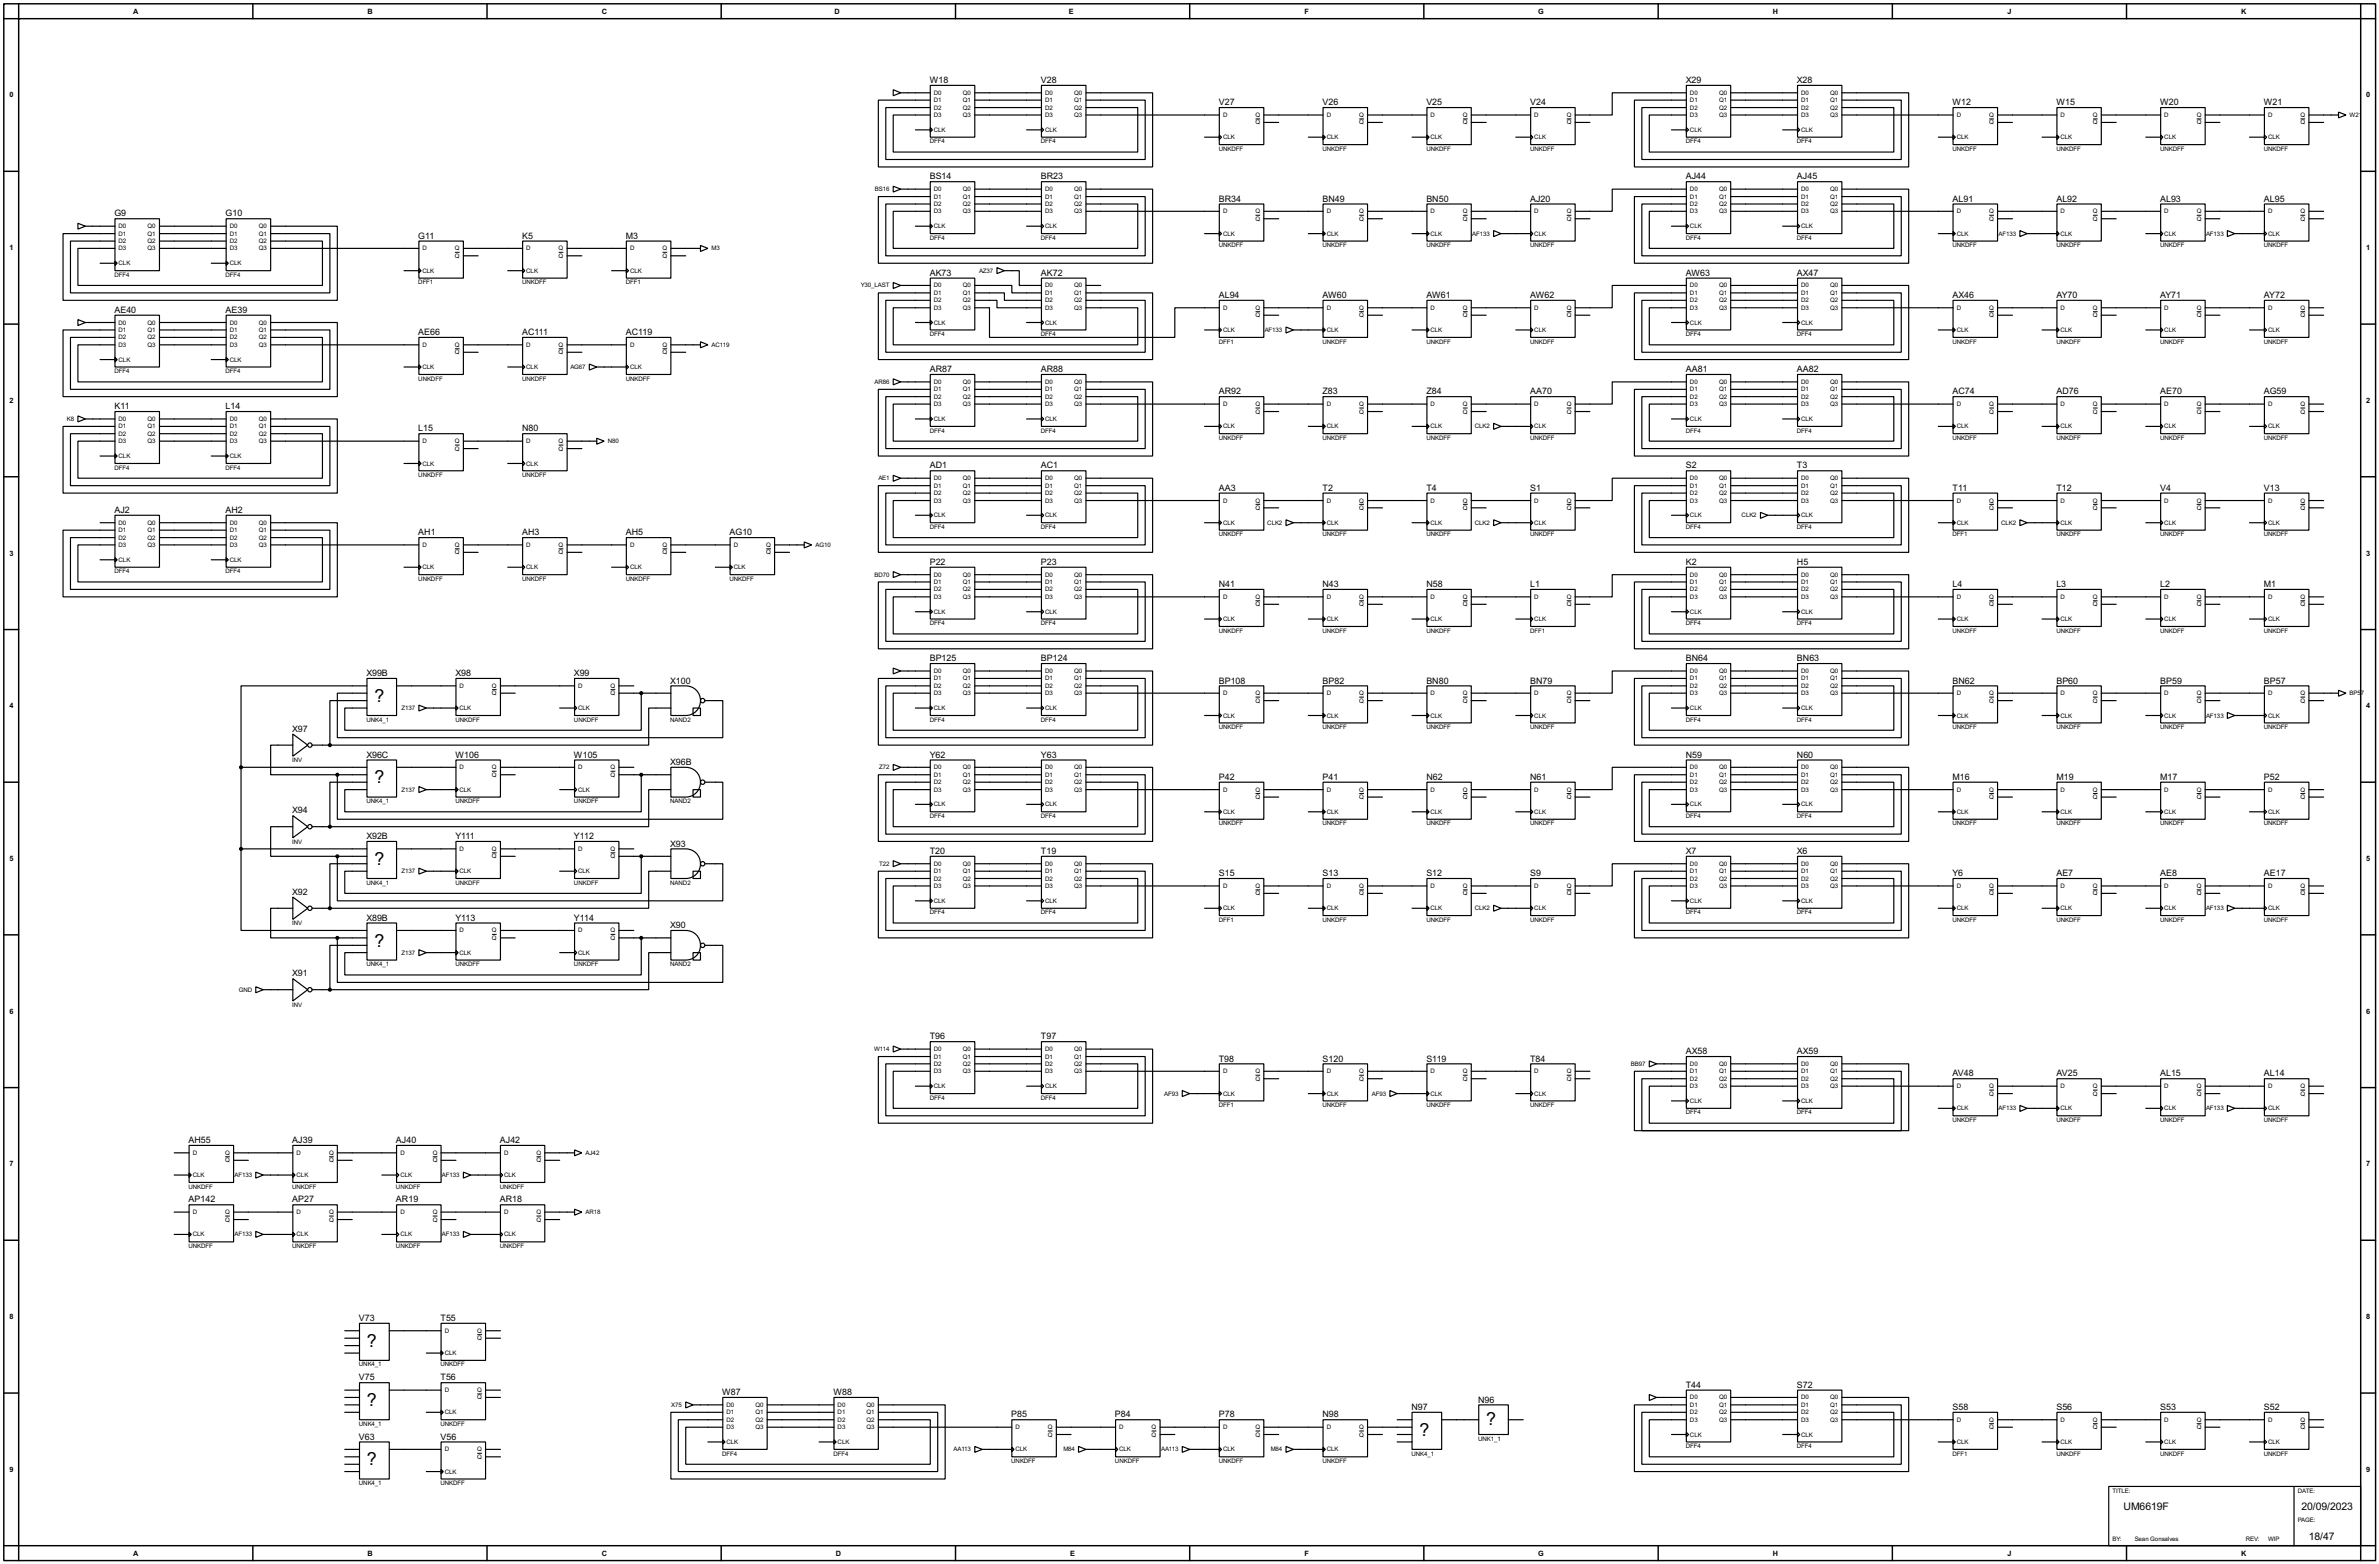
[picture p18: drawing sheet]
<svg xmlns="http://www.w3.org/2000/svg" width="815mm" height="536mm" viewBox="0 0 815 536" stroke-linecap="round" stroke-linejoin="round" font-family="sans-serif">
<defs><g id="words">
<g font-size="6.9">
<text x="128.3" y="240.5">?</text>
<text x="128.3" y="268.4">?</text>
<text x="128.3" y="296.4">?</text>
<text x="128.3" y="324.3">?</text>
<text x="125.8" y="461.5">?</text>
<text x="125.8" y="481.8">?</text>
<text x="486.5" y="492">?</text>
<text x="509.3" y="488.2">?</text>
<text x="125.8" y="502.1">?</text>
</g>
<g font-size="4">
<text x="727.8" y="517.5">UM6619F</text>
<text x="788.7" y="517.5">20/09/2023</text>
<text x="791.3" y="527.6">18/47</text>
</g>
<g font-size="3.4">
<text x="318.6" y="28.4">W18</text>
<text x="356.7" y="28.4">V28</text>
<text x="577.7" y="28.4">X29</text>
<text x="615.8" y="28.4">X28</text>
<text x="417.7" y="36">V27</text>
<text x="453.2" y="36">V26</text>
<text x="488.8" y="36">V25</text>
<text x="524.4" y="36">V24</text>
<text x="669.1" y="36">W12</text>
<text x="704.7" y="36">W15</text>
<text x="740.3" y="36">W20</text>
<text x="775.8" y="36">W21</text>
<text x="318.6" y="61.4">BS14</text>
<text x="356.7" y="61.4">BR23</text>
<text x="577.7" y="61.4">AJ44</text>
<text x="615.8" y="61.4">AJ45</text>
<text x="417.7" y="69.1">BR34</text>
<text x="453.2" y="69.1">BN49</text>
<text x="488.8" y="69.1">BN50</text>
<text x="524.4" y="69.1">AJ20</text>
<text x="669.1" y="69.1">AL91</text>
<text x="704.7" y="69.1">AL92</text>
<text x="740.3" y="69.1">AL93</text>
<text x="775.8" y="69.1">AL95</text>
<text x="39.2" y="74.1">G9</text>
<text x="77.3" y="74.1">G10</text>
<text x="143.4" y="81.8">G11</text>
<text x="178.9" y="81.8">K5</text>
<text x="214.5" y="81.8">M3</text>
<text x="318.6" y="94.5">AK73</text>
<text x="356.7" y="94.5">AK72</text>
<text x="577.7" y="94.5">AW63</text>
<text x="615.8" y="94.5">AX47</text>
<text x="39.2" y="107.2">AE40</text>
<text x="77.3" y="107.2">AE39</text>
<text x="417.7" y="102.1">AL94</text>
<text x="453.2" y="102.1">AW60</text>
<text x="488.8" y="102.1">AW61</text>
<text x="524.4" y="102.1">AW62</text>
<text x="669.1" y="102.1">AX46</text>
<text x="704.7" y="102.1">AY70</text>
<text x="740.3" y="102.1">AY71</text>
<text x="775.8" y="102.1">AY72</text>
<text x="143.4" y="114.8">AE66</text>
<text x="178.9" y="114.8">AC111</text>
<text x="214.5" y="114.8">AC119</text>
<text x="318.6" y="127.5">AR87</text>
<text x="356.7" y="127.5">AR88</text>
<text x="577.7" y="127.5">AA81</text>
<text x="615.8" y="127.5">AA82</text>
<text x="417.7" y="135.1">AR92</text>
<text x="453.2" y="135.1">Z83</text>
<text x="488.8" y="135.1">Z84</text>
<text x="524.4" y="135.1">AA70</text>
<text x="669.1" y="135.1">AC74</text>
<text x="704.7" y="135.1">AD76</text>
<text x="740.3" y="135.1">AE70</text>
<text x="775.8" y="135.1">AG59</text>
<text x="39.2" y="140.2">K11</text>
<text x="77.3" y="140.2">L14</text>
<text x="143.4" y="147.8">L15</text>
<text x="178.9" y="147.8">N80</text>
<text x="318.6" y="160.5">AD1</text>
<text x="356.7" y="160.5">AC1</text>
<text x="577.7" y="160.5">S2</text>
<text x="615.8" y="160.5">T3</text>
<text x="417.7" y="168.2">AA3</text>
<text x="453.2" y="168.2">T2</text>
<text x="488.8" y="168.2">T4</text>
<text x="524.4" y="168.2">S1</text>
<text x="669.1" y="168.2">T11</text>
<text x="704.7" y="168.2">T12</text>
<text x="740.3" y="168.2">V4</text>
<text x="775.8" y="168.2">V13</text>
<text x="39.2" y="175.7">AJ2</text>
<text x="77.3" y="175.7">AH2</text>
<text x="143.4" y="183.4">AH1</text>
<text x="178.9" y="183.4">AH3</text>
<text x="214.5" y="183.4">AH5</text>
<text x="250" y="183.4">AG10</text>
<text x="318.6" y="193.6">P22</text>
<text x="356.7" y="193.6">P23</text>
<text x="577.7" y="193.6">K2</text>
<text x="615.8" y="193.6">H5</text>
<text x="417.7" y="201.2">N41</text>
<text x="453.2" y="201.2">N43</text>
<text x="488.8" y="201.2">N58</text>
<text x="524.4" y="201.2">L1</text>
<text x="669.1" y="201.2">L4</text>
<text x="704.7" y="201.2">L3</text>
<text x="740.3" y="201.2">L2</text>
<text x="775.8" y="201.2">M1</text>
<text x="318.6" y="226.6">BP125</text>
<text x="356.7" y="226.6">BP124</text>
<text x="577.7" y="226.6">BN64</text>
<text x="615.8" y="226.6">BN63</text>
<text x="125.6" y="231.7">X99B</text>
<text x="156.1" y="231.7">X98</text>
<text x="196.7" y="231.7">X99</text>
<text x="229.7" y="234.2">X100</text>
<text x="417.7" y="234.2">BP108</text>
<text x="453.2" y="234.2">BP82</text>
<text x="488.8" y="234.2">BN80</text>
<text x="524.4" y="234.2">BN79</text>
<text x="669.1" y="234.2">BN62</text>
<text x="704.7" y="234.2">BP60</text>
<text x="740.3" y="234.2">BP59</text>
<text x="775.8" y="234.2">BP57</text>
<text x="100.2" y="250.7">X97</text>
<text x="125.6" y="259.6">X96C</text>
<text x="156.1" y="259.6">W106</text>
<text x="196.7" y="259.6">W105</text>
<text x="229.7" y="262.1">X96B</text>
<text x="318.6" y="259.6">Y62</text>
<text x="356.7" y="259.6">Y63</text>
<text x="577.7" y="259.6">N59</text>
<text x="615.8" y="259.6">N60</text>
<text x="417.7" y="267.2">P42</text>
<text x="453.2" y="267.2">P41</text>
<text x="488.8" y="267.2">N62</text>
<text x="524.4" y="267.2">N61</text>
<text x="669.1" y="267.2">M16</text>
<text x="704.7" y="267.2">M19</text>
<text x="740.3" y="267.2">M17</text>
<text x="775.8" y="267.2">P52</text>
<text x="100.2" y="278.7">X94</text>
<text x="125.6" y="287.5">X92B</text>
<text x="156.1" y="287.5">Y111</text>
<text x="196.7" y="287.5">Y112</text>
<text x="229.7" y="290.1">X93</text>
<text x="318.6" y="292.6">T20</text>
<text x="356.7" y="292.6">T19</text>
<text x="577.7" y="292.6">X7</text>
<text x="615.8" y="292.6">X6</text>
<text x="417.7" y="300.2">S15</text>
<text x="453.2" y="300.2">S13</text>
<text x="488.8" y="300.2">S12</text>
<text x="524.4" y="300.2">S9</text>
<text x="669.1" y="300.2">Y6</text>
<text x="704.7" y="300.2">AE7</text>
<text x="740.3" y="300.2">AE8</text>
<text x="775.8" y="300.2">AE17</text>
<text x="100.2" y="306.6">X92</text>
<text x="125.6" y="315.5">X89B</text>
<text x="156.1" y="315.5">Y113</text>
<text x="196.7" y="315.5">Y114</text>
<text x="229.7" y="318">X90</text>
<text x="100.2" y="334.5">X91</text>
<text x="318.6" y="356.1">T96</text>
<text x="356.7" y="356.1">T97</text>
<text x="417.7" y="363.7">T98</text>
<text x="453.2" y="363.7">S120</text>
<text x="488.8" y="363.7">S119</text>
<text x="524.4" y="363.7">T84</text>
<text x="577.7" y="361.2">AX58</text>
<text x="615.8" y="361.2">AX59</text>
<text x="669.1" y="368.8">AV48</text>
<text x="704.7" y="368.8">AV25</text>
<text x="740.3" y="368.8">AL15</text>
<text x="775.8" y="368.8">AL14</text>
<text x="64.6" y="391.7">AH55</text>
<text x="100.2" y="391.7">AJ39</text>
<text x="135.7" y="391.7">AJ40</text>
<text x="171.3" y="391.7">AJ42</text>
<text x="64.6" y="412">AP142</text>
<text x="100.2" y="412">AP27</text>
<text x="135.7" y="412">AR19</text>
<text x="171.3" y="412">AR18</text>
<text x="123" y="452.6">V73</text>
<text x="151" y="452.6">T55</text>
<text x="123" y="473">V75</text>
<text x="151" y="473">T56</text>
<text x="247.5" y="478">W87</text>
<text x="285.6" y="478">W88</text>
<text x="577.7" y="475.5">T44</text>
<text x="615.8" y="475.5">S72</text>
<text x="346.6" y="485.7">P85</text>
<text x="382.1" y="485.7">P84</text>
<text x="417.7" y="485.7">P78</text>
<text x="453.2" y="485.7">N98</text>
<text x="483.7" y="483.1">N97</text>
<text x="506.6" y="480.6">N96</text>
<text x="669.1" y="483.1">S58</text>
<text x="704.7" y="483.1">S56</text>
<text x="740.3" y="483.1">S53</text>
<text x="775.8" y="483.1">S52</text>
<text x="123" y="493.3">V63</text>
<text x="151" y="493.3">V56</text>
</g>
<g font-size="2.8">
<text x="45.7" y="4.7">A</text>
<text x="126" y="4.7">B</text>
<text x="206.2" y="4.7">C</text>
<text x="286" y="4.7">D</text>
<text x="366.3" y="4.7">E</text>
<text x="447.1" y="4.7">F</text>
<text x="527.2" y="4.7">G</text>
<text x="607.5" y="4.7">H</text>
<text x="688" y="4.7">J</text>
<text x="768.1" y="4.7">K</text>
<text x="3.2" y="33.4">0</text>
<text x="810.9" y="33.4">0</text>
<text x="3.2" y="85.7">1</text>
<text x="810.9" y="85.7">1</text>
<text x="3.2" y="138.1">2</text>
<text x="810.9" y="138.1">2</text>
<text x="3.2" y="190.4">3</text>
<text x="810.9" y="190.4">3</text>
<text x="3.2" y="242.7">4</text>
<text x="810.9" y="242.7">4</text>
<text x="3.2" y="295">5</text>
<text x="810.9" y="295">5</text>
<text x="3.2" y="347.4">6</text>
<text x="810.9" y="347.4">6</text>
<text x="3.2" y="399.7">7</text>
<text x="810.9" y="399.7">7</text>
<text x="3.2" y="452">8</text>
<text x="810.9" y="452">8</text>
<text x="3.2" y="504.3">9</text>
<text x="810.9" y="504.3">9</text>
<text x="45.7" y="533">A</text>
<text x="126" y="533">B</text>
<text x="206.2" y="533">C</text>
<text x="286.5" y="533">D</text>
<text x="366.8" y="533">E</text>
<text x="447.1" y="533">F</text>
<text x="527.2" y="533">G</text>
<text x="607.5" y="533">H</text>
<text x="688" y="533">J</text>
<text x="768.1" y="533">K</text>
</g>
<g font-size="2.4">
<text x="320.1" y="32.5">D0</text>
<text x="320.1" y="35">D1</text>
<text x="330" y="32.5">Q0</text>
<text x="330" y="35">Q1</text>
<text x="358.2" y="32.5">D0</text>
<text x="358.2" y="35">D1</text>
<text x="368.1" y="32.5">Q0</text>
<text x="368.1" y="35">Q1</text>
<text x="579.2" y="32.5">D0</text>
<text x="579.2" y="35">D1</text>
<text x="589.1" y="32.5">Q0</text>
<text x="589.1" y="35">Q1</text>
<text x="617.3" y="32.5">D0</text>
<text x="617.3" y="35">D1</text>
<text x="627.2" y="32.5">Q0</text>
<text x="627.2" y="35">Q1</text>
<text x="320.1" y="37.5">D2</text>
<text x="320.1" y="40.1">D3</text>
<text x="330" y="37.5">Q2</text>
<text x="330" y="40.1">Q3</text>
<text x="358.2" y="37.5">D2</text>
<text x="358.2" y="40.1">D3</text>
<text x="368.1" y="37.5">Q2</text>
<text x="368.1" y="40.1">Q3</text>
<text x="419.2" y="40.1">D</text>
<text x="430.3" y="40.1">Q</text>
<text x="454.7" y="40.1">D</text>
<text x="465.8" y="40.1">Q</text>
<text x="490.3" y="40.1">D</text>
<text x="501.4" y="40.1">Q</text>
<text x="525.8" y="40.1">D</text>
<text x="536.9" y="40.1">Q</text>
<text x="579.2" y="37.5">D2</text>
<text x="579.2" y="40.1">D3</text>
<text x="589.1" y="37.5">Q2</text>
<text x="589.1" y="40.1">Q3</text>
<text x="617.3" y="37.5">D2</text>
<text x="617.3" y="40.1">D3</text>
<text x="627.2" y="37.5">Q2</text>
<text x="627.2" y="40.1">Q3</text>
<text x="670.6" y="40.1">D</text>
<text x="681.7" y="40.1">Q</text>
<text x="706.2" y="40.1">D</text>
<text x="717.3" y="40.1">Q</text>
<text x="741.7" y="40.1">D</text>
<text x="752.8" y="40.1">Q</text>
<text x="777.3" y="40.1">D</text>
<text x="788.4" y="40.1">Q</text>
<text x="805.2" y="40.1">W21</text>
<text x="320.1" y="45.2">CLK</text>
<text x="358.2" y="45.2">CLK</text>
<text x="419.2" y="47.7">CLK</text>
<text x="430.3" y="42.7">Q</text>
<text x="454.7" y="47.7">CLK</text>
<text x="465.8" y="42.7">Q</text>
<text x="490.3" y="47.7">CLK</text>
<text x="501.4" y="42.7">Q</text>
<text x="525.8" y="47.7">CLK</text>
<text x="536.9" y="42.7">Q</text>
<text x="579.2" y="45.2">CLK</text>
<text x="617.3" y="45.2">CLK</text>
<text x="670.6" y="47.7">CLK</text>
<text x="681.7" y="42.7">Q</text>
<text x="706.2" y="47.7">CLK</text>
<text x="717.3" y="42.7">Q</text>
<text x="741.7" y="47.7">CLK</text>
<text x="752.8" y="42.7">Q</text>
<text x="777.3" y="47.7">CLK</text>
<text x="788.4" y="42.7">Q</text>
<text x="318.6" y="49.1">DFF4</text>
<text x="356.7" y="49.1">DFF4</text>
<text x="417.7" y="51.6">UNKDFF</text>
<text x="453.2" y="51.6">UNKDFF</text>
<text x="488.8" y="51.6">UNKDFF</text>
<text x="524.4" y="51.6">UNKDFF</text>
<text x="577.7" y="49.1">DFF4</text>
<text x="615.8" y="49.1">DFF4</text>
<text x="669.1" y="51.6">UNKDFF</text>
<text x="704.7" y="51.6">UNKDFF</text>
<text x="740.3" y="51.6">UNKDFF</text>
<text x="775.8" y="51.6">UNKDFF</text>
<text x="299.9" y="65.5">BS16</text>
<text x="320.1" y="65.5">D0</text>
<text x="330" y="65.5">Q0</text>
<text x="358.2" y="65.5">D0</text>
<text x="368.1" y="65.5">Q0</text>
<text x="579.2" y="65.5">D0</text>
<text x="589.1" y="65.5">Q0</text>
<text x="617.3" y="65.5">D0</text>
<text x="627.2" y="65.5">Q0</text>
<text x="320.1" y="68.1">D1</text>
<text x="320.1" y="70.6">D2</text>
<text x="330" y="68.1">Q1</text>
<text x="330" y="70.6">Q2</text>
<text x="358.2" y="68.1">D1</text>
<text x="358.2" y="70.6">D2</text>
<text x="368.1" y="68.1">Q1</text>
<text x="368.1" y="70.6">Q2</text>
<text x="579.2" y="68.1">D1</text>
<text x="579.2" y="70.6">D2</text>
<text x="589.1" y="68.1">Q1</text>
<text x="589.1" y="70.6">Q2</text>
<text x="617.3" y="68.1">D1</text>
<text x="617.3" y="70.6">D2</text>
<text x="627.2" y="68.1">Q1</text>
<text x="627.2" y="70.6">Q2</text>
<text x="320.1" y="73.1">D3</text>
<text x="330" y="73.1">Q3</text>
<text x="358.2" y="73.1">D3</text>
<text x="368.1" y="73.1">Q3</text>
<text x="419.2" y="73.1">D</text>
<text x="430.3" y="75.6">Q</text>
<text x="430.3" y="73.1">Q</text>
<text x="454.7" y="73.1">D</text>
<text x="465.8" y="75.6">Q</text>
<text x="465.8" y="73.1">Q</text>
<text x="490.3" y="73.1">D</text>
<text x="501.4" y="75.6">Q</text>
<text x="501.4" y="73.1">Q</text>
<text x="525.8" y="73.1">D</text>
<text x="536.9" y="75.6">Q</text>
<text x="536.9" y="73.1">Q</text>
<text x="579.2" y="73.1">D3</text>
<text x="589.1" y="73.1">Q3</text>
<text x="617.3" y="73.1">D3</text>
<text x="627.2" y="73.1">Q3</text>
<text x="670.6" y="73.1">D</text>
<text x="681.7" y="75.6">Q</text>
<text x="681.7" y="73.1">Q</text>
<text x="706.2" y="73.1">D</text>
<text x="717.3" y="75.6">Q</text>
<text x="717.3" y="73.1">Q</text>
<text x="741.7" y="73.1">D</text>
<text x="752.8" y="75.6">Q</text>
<text x="752.8" y="73.1">Q</text>
<text x="777.3" y="73.1">D</text>
<text x="788.4" y="75.6">Q</text>
<text x="788.4" y="73.1">Q</text>
<text x="40.7" y="78.2">D0</text>
<text x="40.7" y="80.8">D1</text>
<text x="40.7" y="83.3">D2</text>
<text x="50.6" y="78.2">Q0</text>
<text x="50.6" y="80.8">Q1</text>
<text x="50.6" y="83.3">Q2</text>
<text x="78.8" y="78.2">D0</text>
<text x="78.8" y="80.8">D1</text>
<text x="78.8" y="83.3">D2</text>
<text x="88.7" y="78.2">Q0</text>
<text x="88.7" y="80.8">Q1</text>
<text x="88.7" y="83.3">Q2</text>
<text x="318.6" y="82.2">DFF4</text>
<text x="320.1" y="78.2">CLK</text>
<text x="356.7" y="82.2">DFF4</text>
<text x="358.2" y="78.2">CLK</text>
<text x="419.2" y="80.8">CLK</text>
<text x="454.7" y="80.8">CLK</text>
<text x="490.3" y="80.8">CLK</text>
<text x="504.5" y="80.8">AF133</text>
<text x="525.8" y="80.8">CLK</text>
<text x="577.7" y="82.2">DFF4</text>
<text x="579.2" y="78.2">CLK</text>
<text x="615.8" y="82.2">DFF4</text>
<text x="617.3" y="78.2">CLK</text>
<text x="670.6" y="80.8">CLK</text>
<text x="684.9" y="80.8">AF133</text>
<text x="706.2" y="80.8">CLK</text>
<text x="741.7" y="80.8">CLK</text>
<text x="756" y="80.8">AF133</text>
<text x="777.3" y="80.8">CLK</text>
<text x="40.7" y="85.8">D3</text>
<text x="50.6" y="85.8">Q3</text>
<text x="78.8" y="85.8">D3</text>
<text x="88.7" y="85.8">Q3</text>
<text x="144.8" y="85.8">D</text>
<text x="155.9" y="88.3">Q</text>
<text x="155.9" y="85.8">Q</text>
<text x="180.4" y="85.8">D</text>
<text x="191.5" y="88.3">Q</text>
<text x="191.5" y="85.8">Q</text>
<text x="216" y="85.8">D</text>
<text x="227.1" y="88.3">Q</text>
<text x="227.1" y="85.8">Q</text>
<text x="243.9" y="85.8">M3</text>
<text x="417.7" y="84.7">UNKDFF</text>
<text x="453.2" y="84.7">UNKDFF</text>
<text x="488.8" y="84.7">UNKDFF</text>
<text x="524.4" y="84.7">UNKDFF</text>
<text x="669.1" y="84.7">UNKDFF</text>
<text x="704.7" y="84.7">UNKDFF</text>
<text x="740.3" y="84.7">UNKDFF</text>
<text x="775.8" y="84.7">UNKDFF</text>
<text x="39.2" y="94.9">DFF4</text>
<text x="40.7" y="90.9">CLK</text>
<text x="77.3" y="94.9">DFF4</text>
<text x="78.8" y="90.9">CLK</text>
<text x="144.8" y="93.5">CLK</text>
<text x="180.4" y="93.5">CLK</text>
<text x="216" y="93.5">CLK</text>
<text x="335.5" y="93.5">AZ37</text>
<text x="143.4" y="97.4">DFF1</text>
<text x="178.9" y="97.4">UNKDFF</text>
<text x="214.5" y="97.4">DFF1</text>
<text x="295" y="98.5">Y30_LAST</text>
<text x="320.1" y="98.5">D0</text>
<text x="320.1" y="101">D1</text>
<text x="330" y="98.5">Q0</text>
<text x="330" y="101">Q1</text>
<text x="358.2" y="98.5">D0</text>
<text x="358.2" y="101">D1</text>
<text x="368.1" y="98.5">Q0</text>
<text x="368.1" y="101">Q1</text>
<text x="579.2" y="98.5">D0</text>
<text x="579.2" y="101">D1</text>
<text x="589.1" y="98.5">Q0</text>
<text x="589.1" y="101">Q1</text>
<text x="617.3" y="98.5">D0</text>
<text x="617.3" y="101">D1</text>
<text x="627.2" y="98.5">Q0</text>
<text x="627.2" y="101">Q1</text>
<text x="320.1" y="103.6">D2</text>
<text x="320.1" y="106.2">D3</text>
<text x="330" y="103.6">Q2</text>
<text x="330" y="106.2">Q3</text>
<text x="358.2" y="103.6">D2</text>
<text x="358.2" y="106.2">D3</text>
<text x="368.1" y="103.6">Q2</text>
<text x="368.1" y="106.2">Q3</text>
<text x="419.2" y="106.2">D</text>
<text x="430.3" y="106.2">Q</text>
<text x="454.7" y="106.2">D</text>
<text x="465.8" y="106.2">Q</text>
<text x="490.3" y="106.2">D</text>
<text x="501.4" y="106.2">Q</text>
<text x="525.8" y="106.2">D</text>
<text x="536.9" y="106.2">Q</text>
<text x="579.2" y="103.6">D2</text>
<text x="579.2" y="106.2">D3</text>
<text x="589.1" y="103.6">Q2</text>
<text x="589.1" y="106.2">Q3</text>
<text x="617.3" y="103.6">D2</text>
<text x="617.3" y="106.2">D3</text>
<text x="627.2" y="103.6">Q2</text>
<text x="627.2" y="106.2">Q3</text>
<text x="670.6" y="106.2">D</text>
<text x="681.7" y="106.2">Q</text>
<text x="706.2" y="106.2">D</text>
<text x="717.3" y="106.2">Q</text>
<text x="741.7" y="106.2">D</text>
<text x="752.8" y="106.2">Q</text>
<text x="777.3" y="106.2">D</text>
<text x="788.4" y="106.2">Q</text>
<text x="40.7" y="111.2">D0</text>
<text x="40.7" y="113.7">D1</text>
<text x="50.6" y="111.2">Q0</text>
<text x="50.6" y="113.7">Q1</text>
<text x="78.8" y="111.2">D0</text>
<text x="78.8" y="113.7">D1</text>
<text x="88.7" y="111.2">Q0</text>
<text x="88.7" y="113.7">Q1</text>
<text x="320.1" y="111.2">CLK</text>
<text x="358.2" y="111.2">CLK</text>
<text x="419.2" y="113.7">CLK</text>
<text x="430.3" y="108.7">Q</text>
<text x="433.4" y="113.7">AF133</text>
<text x="454.7" y="113.7">CLK</text>
<text x="465.8" y="108.7">Q</text>
<text x="490.3" y="113.7">CLK</text>
<text x="501.4" y="108.7">Q</text>
<text x="525.8" y="113.7">CLK</text>
<text x="536.9" y="108.7">Q</text>
<text x="579.2" y="111.2">CLK</text>
<text x="617.3" y="111.2">CLK</text>
<text x="670.6" y="113.7">CLK</text>
<text x="681.7" y="108.7">Q</text>
<text x="706.2" y="113.7">CLK</text>
<text x="717.3" y="108.7">Q</text>
<text x="741.7" y="113.7">CLK</text>
<text x="752.8" y="108.7">Q</text>
<text x="777.3" y="113.7">CLK</text>
<text x="788.4" y="108.7">Q</text>
<text x="40.7" y="116.3">D2</text>
<text x="40.7" y="118.9">D3</text>
<text x="50.6" y="116.3">Q2</text>
<text x="50.6" y="118.9">Q3</text>
<text x="78.8" y="116.3">D2</text>
<text x="78.8" y="118.9">D3</text>
<text x="88.7" y="116.3">Q2</text>
<text x="88.7" y="118.9">Q3</text>
<text x="144.8" y="118.9">D</text>
<text x="155.9" y="118.9">Q</text>
<text x="180.4" y="118.9">D</text>
<text x="191.5" y="118.9">Q</text>
<text x="216" y="118.9">D</text>
<text x="227.1" y="118.9">Q</text>
<text x="243.9" y="118.9">AC119</text>
<text x="318.6" y="115.1">DFF4</text>
<text x="356.7" y="115.1">DFF4</text>
<text x="417.7" y="117.7">DFF1</text>
<text x="453.2" y="117.7">UNKDFF</text>
<text x="488.8" y="117.7">UNKDFF</text>
<text x="524.4" y="117.7">UNKDFF</text>
<text x="577.7" y="115.1">DFF4</text>
<text x="615.8" y="115.1">DFF4</text>
<text x="669.1" y="117.7">UNKDFF</text>
<text x="704.7" y="117.7">UNKDFF</text>
<text x="740.3" y="117.7">UNKDFF</text>
<text x="775.8" y="117.7">UNKDFF</text>
<text x="40.7" y="123.9">CLK</text>
<text x="78.8" y="123.9">CLK</text>
<text x="155.9" y="121.4">Q</text>
<text x="191.5" y="121.4">Q</text>
<text x="227.1" y="121.4">Q</text>
<text x="39.2" y="127.8">DFF4</text>
<text x="77.3" y="127.8">DFF4</text>
<text x="143.4" y="130.4">UNKDFF</text>
<text x="144.8" y="126.4">CLK</text>
<text x="178.9" y="130.4">UNKDFF</text>
<text x="180.4" y="126.4">CLK</text>
<text x="195.4" y="126.4">AG67</text>
<text x="214.5" y="130.4">UNKDFF</text>
<text x="216" y="126.4">CLK</text>
<text x="299.7" y="131.6">AR86</text>
<text x="320.1" y="131.6">D0</text>
<text x="330" y="131.6">Q0</text>
<text x="358.2" y="131.6">D0</text>
<text x="368.1" y="131.6">Q0</text>
<text x="579.2" y="131.6">D0</text>
<text x="589.1" y="131.6">Q0</text>
<text x="617.3" y="131.6">D0</text>
<text x="627.2" y="131.6">Q0</text>
<text x="320.1" y="134.1">D1</text>
<text x="320.1" y="136.6">D2</text>
<text x="330" y="134.1">Q1</text>
<text x="330" y="136.6">Q2</text>
<text x="358.2" y="134.1">D1</text>
<text x="358.2" y="136.6">D2</text>
<text x="368.1" y="134.1">Q1</text>
<text x="368.1" y="136.6">Q2</text>
<text x="579.2" y="134.1">D1</text>
<text x="579.2" y="136.6">D2</text>
<text x="589.1" y="134.1">Q1</text>
<text x="589.1" y="136.6">Q2</text>
<text x="617.3" y="134.1">D1</text>
<text x="617.3" y="136.6">D2</text>
<text x="627.2" y="134.1">Q1</text>
<text x="627.2" y="136.6">Q2</text>
<text x="320.1" y="139.1">D3</text>
<text x="330" y="139.1">Q3</text>
<text x="358.2" y="139.1">D3</text>
<text x="368.1" y="139.1">Q3</text>
<text x="419.2" y="139.1">D</text>
<text x="430.3" y="141.7">Q</text>
<text x="430.3" y="139.1">Q</text>
<text x="454.7" y="139.1">D</text>
<text x="465.8" y="141.7">Q</text>
<text x="465.8" y="139.1">Q</text>
<text x="490.3" y="139.1">D</text>
<text x="501.4" y="141.7">Q</text>
<text x="501.4" y="139.1">Q</text>
<text x="525.8" y="139.1">D</text>
<text x="536.9" y="141.7">Q</text>
<text x="536.9" y="139.1">Q</text>
<text x="579.2" y="139.1">D3</text>
<text x="589.1" y="139.1">Q3</text>
<text x="617.3" y="139.1">D3</text>
<text x="627.2" y="139.1">Q3</text>
<text x="670.6" y="139.1">D</text>
<text x="681.7" y="141.7">Q</text>
<text x="681.7" y="139.1">Q</text>
<text x="706.2" y="139.1">D</text>
<text x="717.3" y="141.7">Q</text>
<text x="717.3" y="139.1">Q</text>
<text x="741.7" y="139.1">D</text>
<text x="752.8" y="141.7">Q</text>
<text x="752.8" y="139.1">Q</text>
<text x="777.3" y="139.1">D</text>
<text x="788.4" y="141.7">Q</text>
<text x="788.4" y="139.1">Q</text>
<text x="23" y="144.3">K8</text>
<text x="40.7" y="144.3">D0</text>
<text x="40.7" y="146.8">D1</text>
<text x="40.7" y="149.3">D2</text>
<text x="50.6" y="144.3">Q0</text>
<text x="50.6" y="146.8">Q1</text>
<text x="50.6" y="149.3">Q2</text>
<text x="78.8" y="144.3">D0</text>
<text x="78.8" y="146.8">D1</text>
<text x="78.8" y="149.3">D2</text>
<text x="88.7" y="144.3">Q0</text>
<text x="88.7" y="146.8">Q1</text>
<text x="88.7" y="149.3">Q2</text>
<text x="318.6" y="148.2">DFF4</text>
<text x="320.1" y="144.3">CLK</text>
<text x="356.7" y="148.2">DFF4</text>
<text x="358.2" y="144.3">CLK</text>
<text x="419.2" y="146.8">CLK</text>
<text x="454.7" y="146.8">CLK</text>
<text x="490.3" y="146.8">CLK</text>
<text x="505.4" y="146.8">CLK2</text>
<text x="525.8" y="146.8">CLK</text>
<text x="577.7" y="148.2">DFF4</text>
<text x="579.2" y="144.3">CLK</text>
<text x="615.8" y="148.2">DFF4</text>
<text x="617.3" y="144.3">CLK</text>
<text x="670.6" y="146.8">CLK</text>
<text x="706.2" y="146.8">CLK</text>
<text x="741.7" y="146.8">CLK</text>
<text x="777.3" y="146.8">CLK</text>
<text x="40.7" y="151.8">D3</text>
<text x="50.6" y="151.8">Q3</text>
<text x="78.8" y="151.8">D3</text>
<text x="88.7" y="151.8">Q3</text>
<text x="144.8" y="151.8">D</text>
<text x="155.9" y="154.4">Q</text>
<text x="155.9" y="151.8">Q</text>
<text x="180.4" y="151.8">D</text>
<text x="191.5" y="154.4">Q</text>
<text x="191.5" y="151.8">Q</text>
<text x="208.3" y="151.8">N80</text>
<text x="417.7" y="150.7">UNKDFF</text>
<text x="453.2" y="150.7">UNKDFF</text>
<text x="488.8" y="150.7">UNKDFF</text>
<text x="524.4" y="150.7">UNKDFF</text>
<text x="669.1" y="150.7">UNKDFF</text>
<text x="704.7" y="150.7">UNKDFF</text>
<text x="740.3" y="150.7">UNKDFF</text>
<text x="775.8" y="150.7">UNKDFF</text>
<text x="39.2" y="160.9">DFF4</text>
<text x="40.7" y="157">CLK</text>
<text x="77.3" y="160.9">DFF4</text>
<text x="78.8" y="157">CLK</text>
<text x="144.8" y="159.5">CLK</text>
<text x="180.4" y="159.5">CLK</text>
<text x="143.4" y="163.4">UNKDFF</text>
<text x="178.9" y="163.4">UNKDFF</text>
<text x="301" y="164.5">AE1</text>
<text x="320.1" y="164.5">D0</text>
<text x="320.1" y="167.1">D1</text>
<text x="330" y="164.5">Q0</text>
<text x="330" y="167.1">Q1</text>
<text x="358.2" y="164.5">D0</text>
<text x="358.2" y="167.1">D1</text>
<text x="368.1" y="164.5">Q0</text>
<text x="368.1" y="167.1">Q1</text>
<text x="579.2" y="164.5">D0</text>
<text x="579.2" y="167.1">D1</text>
<text x="589.1" y="164.5">Q0</text>
<text x="589.1" y="167.1">Q1</text>
<text x="617.3" y="164.5">D0</text>
<text x="617.3" y="167.1">D1</text>
<text x="627.2" y="164.5">Q0</text>
<text x="627.2" y="167.1">Q1</text>
<text x="320.1" y="169.7">D2</text>
<text x="320.1" y="172.2">D3</text>
<text x="330" y="169.7">Q2</text>
<text x="330" y="172.2">Q3</text>
<text x="358.2" y="169.7">D2</text>
<text x="358.2" y="172.2">D3</text>
<text x="368.1" y="169.7">Q2</text>
<text x="368.1" y="172.2">Q3</text>
<text x="419.2" y="172.2">D</text>
<text x="430.3" y="172.2">Q</text>
<text x="454.7" y="172.2">D</text>
<text x="465.8" y="172.2">Q</text>
<text x="490.3" y="172.2">D</text>
<text x="501.4" y="172.2">Q</text>
<text x="525.8" y="172.2">D</text>
<text x="536.9" y="172.2">Q</text>
<text x="579.2" y="169.7">D2</text>
<text x="579.2" y="172.2">D3</text>
<text x="589.1" y="169.7">Q2</text>
<text x="589.1" y="172.2">Q3</text>
<text x="617.3" y="169.7">D2</text>
<text x="617.3" y="172.2">D3</text>
<text x="627.2" y="169.7">Q2</text>
<text x="627.2" y="172.2">Q3</text>
<text x="670.6" y="172.2">D</text>
<text x="681.7" y="172.2">Q</text>
<text x="706.2" y="172.2">D</text>
<text x="717.3" y="172.2">Q</text>
<text x="741.7" y="172.2">D</text>
<text x="752.8" y="172.2">Q</text>
<text x="777.3" y="172.2">D</text>
<text x="788.4" y="172.2">Q</text>
<text x="40.7" y="179.8">D0</text>
<text x="50.6" y="179.8">Q0</text>
<text x="78.8" y="179.8">D0</text>
<text x="88.7" y="179.8">Q0</text>
<text x="320.1" y="177.3">CLK</text>
<text x="358.2" y="177.3">CLK</text>
<text x="419.2" y="179.8">CLK</text>
<text x="430.3" y="174.7">Q</text>
<text x="434.3" y="179.8">CLK2</text>
<text x="454.7" y="179.8">CLK</text>
<text x="465.8" y="174.7">Q</text>
<text x="490.3" y="179.8">CLK</text>
<text x="501.4" y="174.7">Q</text>
<text x="505.4" y="179.8">CLK2</text>
<text x="525.8" y="179.8">CLK</text>
<text x="536.9" y="174.7">Q</text>
<text x="579.2" y="177.3">CLK</text>
<text x="596.9" y="177.3">CLK2</text>
<text x="617.3" y="177.3">CLK</text>
<text x="670.6" y="179.8">CLK</text>
<text x="681.7" y="174.7">Q</text>
<text x="685.8" y="179.8">CLK2</text>
<text x="706.2" y="179.8">CLK</text>
<text x="717.3" y="174.7">Q</text>
<text x="741.7" y="179.8">CLK</text>
<text x="752.8" y="174.7">Q</text>
<text x="777.3" y="179.8">CLK</text>
<text x="788.4" y="174.7">Q</text>
<text x="40.7" y="182.4">D1</text>
<text x="40.7" y="184.9">D2</text>
<text x="50.6" y="182.4">Q1</text>
<text x="50.6" y="184.9">Q2</text>
<text x="78.8" y="182.4">D1</text>
<text x="78.8" y="184.9">D2</text>
<text x="88.7" y="182.4">Q1</text>
<text x="88.7" y="184.9">Q2</text>
<text x="318.6" y="181.2">DFF4</text>
<text x="356.7" y="181.2">DFF4</text>
<text x="417.7" y="183.8">UNKDFF</text>
<text x="453.2" y="183.8">UNKDFF</text>
<text x="488.8" y="183.8">UNKDFF</text>
<text x="524.4" y="183.8">UNKDFF</text>
<text x="577.7" y="181.2">DFF4</text>
<text x="615.8" y="181.2">DFF4</text>
<text x="669.1" y="183.8">DFF1</text>
<text x="704.7" y="183.8">UNKDFF</text>
<text x="740.3" y="183.8">UNKDFF</text>
<text x="775.8" y="183.8">UNKDFF</text>
<text x="40.7" y="187.4">D3</text>
<text x="50.6" y="187.4">Q3</text>
<text x="78.8" y="187.4">D3</text>
<text x="88.7" y="187.4">Q3</text>
<text x="144.8" y="187.4">D</text>
<text x="155.9" y="190">Q</text>
<text x="155.9" y="187.4">Q</text>
<text x="180.4" y="187.4">D</text>
<text x="191.5" y="190">Q</text>
<text x="191.5" y="187.4">Q</text>
<text x="216" y="187.4">D</text>
<text x="227.1" y="190">Q</text>
<text x="227.1" y="187.4">Q</text>
<text x="251.5" y="187.4">D</text>
<text x="262.6" y="190">Q</text>
<text x="262.6" y="187.4">Q</text>
<text x="279.5" y="187.4">AG10</text>
<text x="39.2" y="196.5">DFF4</text>
<text x="40.7" y="192.5">CLK</text>
<text x="77.3" y="196.5">DFF4</text>
<text x="78.8" y="192.5">CLK</text>
<text x="144.8" y="195.1">CLK</text>
<text x="180.4" y="195.1">CLK</text>
<text x="216" y="195.1">CLK</text>
<text x="251.5" y="195.1">CLK</text>
<text x="299.7" y="197.6">BD70</text>
<text x="320.1" y="197.6">D0</text>
<text x="330" y="197.6">Q0</text>
<text x="358.2" y="197.6">D0</text>
<text x="368.1" y="197.6">Q0</text>
<text x="579.2" y="197.6">D0</text>
<text x="589.1" y="197.6">Q0</text>
<text x="617.3" y="197.6">D0</text>
<text x="627.2" y="197.6">Q0</text>
<text x="143.4" y="199">UNKDFF</text>
<text x="178.9" y="199">UNKDFF</text>
<text x="214.5" y="199">UNKDFF</text>
<text x="250" y="199">UNKDFF</text>
<text x="320.1" y="200.1">D1</text>
<text x="320.1" y="202.7">D2</text>
<text x="330" y="200.1">Q1</text>
<text x="330" y="202.7">Q2</text>
<text x="358.2" y="200.1">D1</text>
<text x="358.2" y="202.7">D2</text>
<text x="368.1" y="200.1">Q1</text>
<text x="368.1" y="202.7">Q2</text>
<text x="579.2" y="200.1">D1</text>
<text x="579.2" y="202.7">D2</text>
<text x="589.1" y="200.1">Q1</text>
<text x="589.1" y="202.7">Q2</text>
<text x="617.3" y="200.1">D1</text>
<text x="617.3" y="202.7">D2</text>
<text x="627.2" y="200.1">Q1</text>
<text x="627.2" y="202.7">Q2</text>
<text x="320.1" y="205.2">D3</text>
<text x="330" y="205.2">Q3</text>
<text x="358.2" y="205.2">D3</text>
<text x="368.1" y="205.2">Q3</text>
<text x="419.2" y="205.2">D</text>
<text x="430.3" y="207.8">Q</text>
<text x="430.3" y="205.2">Q</text>
<text x="454.7" y="205.2">D</text>
<text x="465.8" y="207.8">Q</text>
<text x="465.8" y="205.2">Q</text>
<text x="490.3" y="205.2">D</text>
<text x="501.4" y="207.8">Q</text>
<text x="501.4" y="205.2">Q</text>
<text x="525.8" y="205.2">D</text>
<text x="536.9" y="207.8">Q</text>
<text x="536.9" y="205.2">Q</text>
<text x="579.2" y="205.2">D3</text>
<text x="589.1" y="205.2">Q3</text>
<text x="617.3" y="205.2">D3</text>
<text x="627.2" y="205.2">Q3</text>
<text x="670.6" y="205.2">D</text>
<text x="681.7" y="207.8">Q</text>
<text x="681.7" y="205.2">Q</text>
<text x="706.2" y="205.2">D</text>
<text x="717.3" y="207.8">Q</text>
<text x="717.3" y="205.2">Q</text>
<text x="741.7" y="205.2">D</text>
<text x="752.8" y="207.8">Q</text>
<text x="752.8" y="205.2">Q</text>
<text x="777.3" y="205.2">D</text>
<text x="788.4" y="207.8">Q</text>
<text x="788.4" y="205.2">Q</text>
<text x="318.6" y="214.2">DFF4</text>
<text x="320.1" y="210.3">CLK</text>
<text x="356.7" y="214.2">DFF4</text>
<text x="358.2" y="210.3">CLK</text>
<text x="419.2" y="212.8">CLK</text>
<text x="454.7" y="212.8">CLK</text>
<text x="490.3" y="212.8">CLK</text>
<text x="525.8" y="212.8">CLK</text>
<text x="577.7" y="214.2">DFF4</text>
<text x="579.2" y="210.3">CLK</text>
<text x="615.8" y="214.2">DFF4</text>
<text x="617.3" y="210.3">CLK</text>
<text x="670.6" y="212.8">CLK</text>
<text x="706.2" y="212.8">CLK</text>
<text x="741.7" y="212.8">CLK</text>
<text x="777.3" y="212.8">CLK</text>
<text x="417.7" y="216.8">UNKDFF</text>
<text x="453.2" y="216.8">UNKDFF</text>
<text x="488.8" y="216.8">UNKDFF</text>
<text x="524.4" y="216.8">DFF1</text>
<text x="669.1" y="216.8">UNKDFF</text>
<text x="704.7" y="216.8">UNKDFF</text>
<text x="740.3" y="216.8">UNKDFF</text>
<text x="775.8" y="216.8">UNKDFF</text>
<text x="320.1" y="230.6">D0</text>
<text x="320.1" y="233.2">D1</text>
<text x="330" y="230.6">Q0</text>
<text x="330" y="233.2">Q1</text>
<text x="358.2" y="230.6">D0</text>
<text x="358.2" y="233.2">D1</text>
<text x="368.1" y="230.6">Q0</text>
<text x="368.1" y="233.2">Q1</text>
<text x="579.2" y="230.6">D0</text>
<text x="579.2" y="233.2">D1</text>
<text x="589.1" y="230.6">Q0</text>
<text x="589.1" y="233.2">Q1</text>
<text x="617.3" y="230.6">D0</text>
<text x="617.3" y="233.2">D1</text>
<text x="627.2" y="230.6">Q0</text>
<text x="627.2" y="233.2">Q1</text>
<text x="157.5" y="235.7">D</text>
<text x="168.6" y="238.2">Q</text>
<text x="168.6" y="235.7">Q</text>
<text x="198.2" y="235.7">D</text>
<text x="209.3" y="238.2">Q</text>
<text x="209.3" y="235.7">Q</text>
<text x="320.1" y="235.7">D2</text>
<text x="320.1" y="238.2">D3</text>
<text x="330" y="235.7">Q2</text>
<text x="330" y="238.2">Q3</text>
<text x="358.2" y="235.7">D2</text>
<text x="358.2" y="238.2">D3</text>
<text x="368.1" y="235.7">Q2</text>
<text x="368.1" y="238.2">Q3</text>
<text x="419.2" y="238.2">D</text>
<text x="430.3" y="238.2">Q</text>
<text x="454.7" y="238.2">D</text>
<text x="465.8" y="238.2">Q</text>
<text x="490.3" y="238.2">D</text>
<text x="501.4" y="238.2">Q</text>
<text x="525.8" y="238.2">D</text>
<text x="536.9" y="238.2">Q</text>
<text x="579.2" y="235.7">D2</text>
<text x="579.2" y="238.2">D3</text>
<text x="589.1" y="235.7">Q2</text>
<text x="589.1" y="238.2">Q3</text>
<text x="617.3" y="235.7">D2</text>
<text x="617.3" y="238.2">D3</text>
<text x="627.2" y="235.7">Q2</text>
<text x="627.2" y="238.2">Q3</text>
<text x="670.6" y="238.2">D</text>
<text x="681.7" y="238.2">Q</text>
<text x="706.2" y="238.2">D</text>
<text x="717.3" y="238.2">Q</text>
<text x="741.7" y="238.2">D</text>
<text x="752.8" y="238.2">Q</text>
<text x="777.3" y="238.2">D</text>
<text x="788.4" y="238.2">Q</text>
<text x="805.2" y="238.2">BP5</text>
<text x="809.1" y="238.2">7</text>
<text x="137.6" y="243.3">Z137</text>
<text x="157.5" y="243.3">CLK</text>
<text x="198.2" y="243.3">CLK</text>
<text x="320.1" y="243.3">CLK</text>
<text x="358.2" y="243.3">CLK</text>
<text x="419.2" y="245.9">CLK</text>
<text x="430.3" y="240.8">Q</text>
<text x="454.7" y="245.9">CLK</text>
<text x="465.8" y="240.8">Q</text>
<text x="490.3" y="245.9">CLK</text>
<text x="501.4" y="240.8">Q</text>
<text x="525.8" y="245.9">CLK</text>
<text x="536.9" y="240.8">Q</text>
<text x="579.2" y="243.3">CLK</text>
<text x="617.3" y="243.3">CLK</text>
<text x="670.6" y="245.9">CLK</text>
<text x="681.7" y="240.8">Q</text>
<text x="706.2" y="245.9">CLK</text>
<text x="717.3" y="240.8">Q</text>
<text x="741.7" y="245.9">CLK</text>
<text x="752.8" y="240.8">Q</text>
<text x="756" y="245.9">AF133</text>
<text x="777.3" y="245.9">CLK</text>
<text x="788.4" y="240.8">Q</text>
<text x="125.6" y="247.3">UNK4_1</text>
<text x="156.1" y="247.3">UNKDFF</text>
<text x="196.7" y="247.3">UNKDFF</text>
<text x="229.7" y="247.3">NAND2</text>
<text x="318.6" y="247.3">DFF4</text>
<text x="356.7" y="247.3">DFF4</text>
<text x="417.7" y="249.8">UNKDFF</text>
<text x="453.2" y="249.8">UNKDFF</text>
<text x="488.8" y="249.8">UNKDFF</text>
<text x="524.4" y="249.8">UNKDFF</text>
<text x="577.7" y="247.3">DFF4</text>
<text x="615.8" y="247.3">DFF4</text>
<text x="669.1" y="249.8">UNKDFF</text>
<text x="704.7" y="249.8">UNKDFF</text>
<text x="740.3" y="249.8">UNKDFF</text>
<text x="775.8" y="249.8">UNKDFF</text>
<text x="100.2" y="261.2">INV</text>
<text x="157.5" y="263.6">D</text>
<text x="168.6" y="263.6">Q</text>
<text x="198.2" y="263.6">D</text>
<text x="209.3" y="263.6">Q</text>
<text x="301.3" y="263.6">Z72</text>
<text x="320.1" y="263.6">D0</text>
<text x="330" y="263.6">Q0</text>
<text x="358.2" y="263.6">D0</text>
<text x="368.1" y="263.6">Q0</text>
<text x="579.2" y="263.6">D0</text>
<text x="589.1" y="263.6">Q0</text>
<text x="617.3" y="263.6">D0</text>
<text x="627.2" y="263.6">Q0</text>
<text x="168.6" y="266.2">Q</text>
<text x="209.3" y="266.2">Q</text>
<text x="320.1" y="266.2">D1</text>
<text x="320.1" y="268.7">D2</text>
<text x="330" y="266.2">Q1</text>
<text x="330" y="268.7">Q2</text>
<text x="358.2" y="266.2">D1</text>
<text x="358.2" y="268.7">D2</text>
<text x="368.1" y="266.2">Q1</text>
<text x="368.1" y="268.7">Q2</text>
<text x="579.2" y="266.2">D1</text>
<text x="579.2" y="268.7">D2</text>
<text x="589.1" y="266.2">Q1</text>
<text x="589.1" y="268.7">Q2</text>
<text x="617.3" y="266.2">D1</text>
<text x="617.3" y="268.7">D2</text>
<text x="627.2" y="266.2">Q1</text>
<text x="627.2" y="268.7">Q2</text>
<text x="125.6" y="275.2">UNK4_1</text>
<text x="137.6" y="271.3">Z137</text>
<text x="156.1" y="275.2">UNKDFF</text>
<text x="157.5" y="271.3">CLK</text>
<text x="196.7" y="275.2">UNKDFF</text>
<text x="198.2" y="271.3">CLK</text>
<text x="229.7" y="275.2">NAND2</text>
<text x="320.1" y="271.3">D3</text>
<text x="330" y="271.3">Q3</text>
<text x="358.2" y="271.3">D3</text>
<text x="368.1" y="271.3">Q3</text>
<text x="419.2" y="271.3">D</text>
<text x="430.3" y="273.8">Q</text>
<text x="430.3" y="271.3">Q</text>
<text x="454.7" y="271.3">D</text>
<text x="465.8" y="273.8">Q</text>
<text x="465.8" y="271.3">Q</text>
<text x="490.3" y="271.3">D</text>
<text x="501.4" y="273.8">Q</text>
<text x="501.4" y="271.3">Q</text>
<text x="525.8" y="271.3">D</text>
<text x="536.9" y="273.8">Q</text>
<text x="536.9" y="271.3">Q</text>
<text x="579.2" y="271.3">D3</text>
<text x="589.1" y="271.3">Q3</text>
<text x="617.3" y="271.3">D3</text>
<text x="627.2" y="271.3">Q3</text>
<text x="670.6" y="271.3">D</text>
<text x="681.7" y="273.8">Q</text>
<text x="681.7" y="271.3">Q</text>
<text x="706.2" y="271.3">D</text>
<text x="717.3" y="273.8">Q</text>
<text x="717.3" y="271.3">Q</text>
<text x="741.7" y="271.3">D</text>
<text x="752.8" y="273.8">Q</text>
<text x="752.8" y="271.3">Q</text>
<text x="777.3" y="271.3">D</text>
<text x="788.4" y="273.8">Q</text>
<text x="788.4" y="271.3">Q</text>
<text x="318.6" y="280.3">DFF4</text>
<text x="320.1" y="276.3">CLK</text>
<text x="356.7" y="280.3">DFF4</text>
<text x="358.2" y="276.3">CLK</text>
<text x="419.2" y="278.9">CLK</text>
<text x="454.7" y="278.9">CLK</text>
<text x="490.3" y="278.9">CLK</text>
<text x="525.8" y="278.9">CLK</text>
<text x="577.7" y="280.3">DFF4</text>
<text x="579.2" y="276.3">CLK</text>
<text x="615.8" y="280.3">DFF4</text>
<text x="617.3" y="276.3">CLK</text>
<text x="670.6" y="278.9">CLK</text>
<text x="706.2" y="278.9">CLK</text>
<text x="741.7" y="278.9">CLK</text>
<text x="777.3" y="278.9">CLK</text>
<text x="417.7" y="282.8">UNKDFF</text>
<text x="453.2" y="282.8">UNKDFF</text>
<text x="488.8" y="282.8">UNKDFF</text>
<text x="524.4" y="282.8">UNKDFF</text>
<text x="669.1" y="282.8">UNKDFF</text>
<text x="704.7" y="282.8">UNKDFF</text>
<text x="740.3" y="282.8">UNKDFF</text>
<text x="775.8" y="282.8">UNKDFF</text>
<text x="100.2" y="289.2">INV</text>
<text x="157.5" y="291.6">D</text>
<text x="168.6" y="291.6">Q</text>
<text x="198.2" y="291.6">D</text>
<text x="209.3" y="291.6">Q</text>
<text x="137.6" y="299.2">Z137</text>
<text x="157.5" y="299.2">CLK</text>
<text x="168.6" y="294.1">Q</text>
<text x="198.2" y="299.2">CLK</text>
<text x="209.3" y="294.1">Q</text>
<text x="301.3" y="296.7">T22</text>
<text x="320.1" y="296.7">D0</text>
<text x="320.1" y="299.2">D1</text>
<text x="330" y="296.7">Q0</text>
<text x="330" y="299.2">Q1</text>
<text x="358.2" y="296.7">D0</text>
<text x="358.2" y="299.2">D1</text>
<text x="368.1" y="296.7">Q0</text>
<text x="368.1" y="299.2">Q1</text>
<text x="579.2" y="296.7">D0</text>
<text x="579.2" y="299.2">D1</text>
<text x="589.1" y="296.7">Q0</text>
<text x="589.1" y="299.2">Q1</text>
<text x="617.3" y="296.7">D0</text>
<text x="617.3" y="299.2">D1</text>
<text x="627.2" y="296.7">Q0</text>
<text x="627.2" y="299.2">Q1</text>
<text x="125.6" y="303.1">UNK4_1</text>
<text x="156.1" y="303.1">UNKDFF</text>
<text x="196.7" y="303.1">UNKDFF</text>
<text x="229.7" y="303.1">NAND2</text>
<text x="320.1" y="301.7">D2</text>
<text x="320.1" y="304.3">D3</text>
<text x="330" y="301.7">Q2</text>
<text x="330" y="304.3">Q3</text>
<text x="358.2" y="301.7">D2</text>
<text x="358.2" y="304.3">D3</text>
<text x="368.1" y="301.7">Q2</text>
<text x="368.1" y="304.3">Q3</text>
<text x="419.2" y="304.3">D</text>
<text x="430.3" y="304.3">Q</text>
<text x="454.7" y="304.3">D</text>
<text x="465.8" y="304.3">Q</text>
<text x="490.3" y="304.3">D</text>
<text x="501.4" y="304.3">Q</text>
<text x="525.8" y="304.3">D</text>
<text x="536.9" y="304.3">Q</text>
<text x="579.2" y="301.7">D2</text>
<text x="579.2" y="304.3">D3</text>
<text x="589.1" y="301.7">Q2</text>
<text x="589.1" y="304.3">Q3</text>
<text x="617.3" y="301.7">D2</text>
<text x="617.3" y="304.3">D3</text>
<text x="627.2" y="301.7">Q2</text>
<text x="627.2" y="304.3">Q3</text>
<text x="670.6" y="304.3">D</text>
<text x="681.7" y="304.3">Q</text>
<text x="706.2" y="304.3">D</text>
<text x="717.3" y="304.3">Q</text>
<text x="741.7" y="304.3">D</text>
<text x="752.8" y="304.3">Q</text>
<text x="777.3" y="304.3">D</text>
<text x="788.4" y="304.3">Q</text>
<text x="320.1" y="309.4">CLK</text>
<text x="358.2" y="309.4">CLK</text>
<text x="419.2" y="311.9">CLK</text>
<text x="430.3" y="306.8">Q</text>
<text x="454.7" y="311.9">CLK</text>
<text x="465.8" y="306.8">Q</text>
<text x="490.3" y="311.9">CLK</text>
<text x="501.4" y="306.8">Q</text>
<text x="505.4" y="311.9">CLK2</text>
<text x="525.8" y="311.9">CLK</text>
<text x="536.9" y="306.8">Q</text>
<text x="579.2" y="309.4">CLK</text>
<text x="617.3" y="309.4">CLK</text>
<text x="670.6" y="311.9">CLK</text>
<text x="681.7" y="306.8">Q</text>
<text x="706.2" y="311.9">CLK</text>
<text x="717.3" y="306.8">Q</text>
<text x="741.7" y="311.9">CLK</text>
<text x="752.8" y="306.8">Q</text>
<text x="756" y="311.9">AF133</text>
<text x="777.3" y="311.9">CLK</text>
<text x="788.4" y="306.8">Q</text>
<text x="100.2" y="317.1">INV</text>
<text x="318.6" y="313.3">DFF4</text>
<text x="356.7" y="313.3">DFF4</text>
<text x="417.7" y="315.8">DFF1</text>
<text x="453.2" y="315.8">UNKDFF</text>
<text x="488.8" y="315.8">UNKDFF</text>
<text x="524.4" y="315.8">UNKDFF</text>
<text x="577.7" y="313.3">DFF4</text>
<text x="615.8" y="313.3">DFF4</text>
<text x="669.1" y="315.8">UNKDFF</text>
<text x="704.7" y="315.8">UNKDFF</text>
<text x="740.3" y="315.8">UNKDFF</text>
<text x="775.8" y="315.8">UNKDFF</text>
<text x="157.5" y="319.5">D</text>
<text x="168.6" y="322.1">Q</text>
<text x="168.6" y="319.5">Q</text>
<text x="198.2" y="319.5">D</text>
<text x="209.3" y="322.1">Q</text>
<text x="209.3" y="319.5">Q</text>
<text x="137.6" y="327.1">Z137</text>
<text x="157.5" y="327.1">CLK</text>
<text x="198.2" y="327.1">CLK</text>
<text x="125.6" y="331.1">UNK4_1</text>
<text x="156.1" y="331.1">UNKDFF</text>
<text x="196.7" y="331.1">UNKDFF</text>
<text x="229.7" y="331.1">NAND2</text>
<text x="81.8" y="339.8">GND</text>
<text x="100.2" y="345.1">INV</text>
<text x="299.6" y="360.2">W114</text>
<text x="320.1" y="360.2">D0</text>
<text x="320.1" y="362.7">D1</text>
<text x="320.1" y="365.2">D2</text>
<text x="330" y="360.2">Q0</text>
<text x="330" y="362.7">Q1</text>
<text x="330" y="365.2">Q2</text>
<text x="358.2" y="360.2">D0</text>
<text x="358.2" y="362.7">D1</text>
<text x="358.2" y="365.2">D2</text>
<text x="368.1" y="360.2">Q0</text>
<text x="368.1" y="362.7">Q1</text>
<text x="368.1" y="365.2">Q2</text>
<text x="558.9" y="365.2">BB97</text>
<text x="579.2" y="365.2">D0</text>
<text x="589.1" y="365.2">Q0</text>
<text x="617.3" y="365.2">D0</text>
<text x="627.2" y="365.2">Q0</text>
<text x="320.1" y="367.8">D3</text>
<text x="330" y="367.8">Q3</text>
<text x="358.2" y="367.8">D3</text>
<text x="368.1" y="367.8">Q3</text>
<text x="419.2" y="367.8">D</text>
<text x="430.3" y="370.3">Q</text>
<text x="430.3" y="367.8">Q</text>
<text x="454.7" y="367.8">D</text>
<text x="465.8" y="370.3">Q</text>
<text x="465.8" y="367.8">Q</text>
<text x="490.3" y="367.8">D</text>
<text x="501.4" y="370.3">Q</text>
<text x="501.4" y="367.8">Q</text>
<text x="525.8" y="367.8">D</text>
<text x="536.9" y="370.3">Q</text>
<text x="536.9" y="367.8">Q</text>
<text x="579.2" y="367.8">D1</text>
<text x="579.2" y="370.3">D2</text>
<text x="589.1" y="367.8">Q1</text>
<text x="589.1" y="370.3">Q2</text>
<text x="617.3" y="367.8">D1</text>
<text x="617.3" y="370.3">D2</text>
<text x="627.2" y="367.8">Q1</text>
<text x="627.2" y="370.3">Q2</text>
<text x="318.6" y="376.8">DFF4</text>
<text x="320.1" y="372.9">CLK</text>
<text x="356.7" y="376.8">DFF4</text>
<text x="358.2" y="372.9">CLK</text>
<text x="399" y="375.4">AF93</text>
<text x="419.2" y="375.4">CLK</text>
<text x="454.7" y="375.4">CLK</text>
<text x="470.1" y="375.4">AF93</text>
<text x="490.3" y="375.4">CLK</text>
<text x="525.8" y="375.4">CLK</text>
<text x="579.2" y="377.9">CLK</text>
<text x="579.2" y="372.9">D3</text>
<text x="589.1" y="372.9">Q3</text>
<text x="617.3" y="377.9">CLK</text>
<text x="617.3" y="372.9">D3</text>
<text x="627.2" y="372.9">Q3</text>
<text x="670.6" y="372.9">D</text>
<text x="681.7" y="375.4">Q</text>
<text x="681.7" y="372.9">Q</text>
<text x="706.2" y="372.9">D</text>
<text x="717.3" y="375.4">Q</text>
<text x="717.3" y="372.9">Q</text>
<text x="741.7" y="372.9">D</text>
<text x="752.8" y="375.4">Q</text>
<text x="752.8" y="372.9">Q</text>
<text x="777.3" y="372.9">D</text>
<text x="788.4" y="375.4">Q</text>
<text x="788.4" y="372.9">Q</text>
<text x="417.7" y="379.3">DFF1</text>
<text x="453.2" y="379.3">UNKDFF</text>
<text x="488.8" y="379.3">UNKDFF</text>
<text x="524.4" y="379.3">UNKDFF</text>
<text x="577.7" y="381.9">DFF4</text>
<text x="615.8" y="381.9">DFF4</text>
<text x="670.6" y="380.5">CLK</text>
<text x="684.9" y="380.5">AF133</text>
<text x="706.2" y="380.5">CLK</text>
<text x="741.7" y="380.5">CLK</text>
<text x="756" y="380.5">AF133</text>
<text x="777.3" y="380.5">CLK</text>
<text x="669.1" y="384.4">UNKDFF</text>
<text x="704.7" y="384.4">UNKDFF</text>
<text x="740.3" y="384.4">UNKDFF</text>
<text x="775.8" y="384.4">UNKDFF</text>
<text x="66.1" y="395.7">D</text>
<text x="77.2" y="395.7">Q</text>
<text x="101.7" y="395.7">D</text>
<text x="112.8" y="395.7">Q</text>
<text x="137.2" y="395.7">D</text>
<text x="148.3" y="395.7">Q</text>
<text x="172.8" y="395.7">D</text>
<text x="183.9" y="395.7">Q</text>
<text x="200.7" y="395.7">AJ42</text>
<text x="77.2" y="398.3">Q</text>
<text x="112.8" y="398.3">Q</text>
<text x="148.3" y="398.3">Q</text>
<text x="183.9" y="398.3">Q</text>
<text x="64.6" y="407.3">UNKDFF</text>
<text x="66.1" y="403.3">CLK</text>
<text x="80.4" y="403.3">AF133</text>
<text x="100.2" y="407.3">UNKDFF</text>
<text x="101.7" y="403.3">CLK</text>
<text x="135.7" y="407.3">UNKDFF</text>
<text x="137.2" y="403.3">CLK</text>
<text x="151.5" y="403.3">AF133</text>
<text x="171.3" y="407.3">UNKDFF</text>
<text x="172.8" y="403.3">CLK</text>
<text x="66.1" y="416">D</text>
<text x="77.2" y="418.6">Q</text>
<text x="77.2" y="416">Q</text>
<text x="101.7" y="416">D</text>
<text x="112.8" y="418.6">Q</text>
<text x="112.8" y="416">Q</text>
<text x="137.2" y="416">D</text>
<text x="148.3" y="418.6">Q</text>
<text x="148.3" y="416">Q</text>
<text x="172.8" y="416">D</text>
<text x="183.9" y="418.6">Q</text>
<text x="183.9" y="416">Q</text>
<text x="200.7" y="416">AR18</text>
<text x="66.1" y="423.7">CLK</text>
<text x="80.4" y="423.7">AF133</text>
<text x="101.7" y="423.7">CLK</text>
<text x="137.2" y="423.7">CLK</text>
<text x="151.5" y="423.7">AF133</text>
<text x="172.8" y="423.7">CLK</text>
<text x="64.6" y="427.6">UNKDFF</text>
<text x="100.2" y="427.6">UNKDFF</text>
<text x="135.7" y="427.6">UNKDFF</text>
<text x="171.3" y="427.6">UNKDFF</text>
<text x="152.5" y="456.7">D</text>
<text x="163.6" y="459.2">Q</text>
<text x="163.6" y="456.7">Q</text>
<text x="152.5" y="464.3">CLK</text>
<text x="123" y="468.2">UNK4_1</text>
<text x="151" y="468.2">UNKDFF</text>
<text x="152.5" y="477">D</text>
<text x="163.6" y="479.5">Q</text>
<text x="163.6" y="477">Q</text>
<text x="579.2" y="479.5">D0</text>
<text x="589.1" y="479.5">Q0</text>
<text x="617.3" y="479.5">D0</text>
<text x="627.2" y="479.5">Q0</text>
<text x="152.5" y="484.6">CLK</text>
<text x="230.1" y="482.1">X75</text>
<text x="249" y="482.1">D0</text>
<text x="249" y="484.6">D1</text>
<text x="258.9" y="482.1">Q0</text>
<text x="258.9" y="484.6">Q1</text>
<text x="287.1" y="482.1">D0</text>
<text x="287.1" y="484.6">D1</text>
<text x="297" y="482.1">Q0</text>
<text x="297" y="484.6">Q1</text>
<text x="579.2" y="482.1">D1</text>
<text x="579.2" y="484.6">D2</text>
<text x="589.1" y="482.1">Q1</text>
<text x="589.1" y="484.6">Q2</text>
<text x="617.3" y="482.1">D1</text>
<text x="617.3" y="484.6">D2</text>
<text x="627.2" y="482.1">Q1</text>
<text x="627.2" y="484.6">Q2</text>
<text x="123" y="488.6">UNK4_1</text>
<text x="151" y="488.6">UNKDFF</text>
<text x="249" y="487.2">D2</text>
<text x="249" y="489.7">D3</text>
<text x="258.9" y="487.2">Q2</text>
<text x="258.9" y="489.7">Q3</text>
<text x="287.1" y="487.2">D2</text>
<text x="287.1" y="489.7">D3</text>
<text x="297" y="487.2">Q2</text>
<text x="297" y="489.7">Q3</text>
<text x="348" y="489.7">D</text>
<text x="359.1" y="489.7">Q</text>
<text x="383.6" y="489.7">D</text>
<text x="394.7" y="489.7">Q</text>
<text x="419.2" y="489.7">D</text>
<text x="430.3" y="489.7">Q</text>
<text x="454.7" y="489.7">D</text>
<text x="465.8" y="489.7">Q</text>
<text x="579.2" y="487.2">D3</text>
<text x="589.1" y="487.2">Q3</text>
<text x="617.3" y="487.2">D3</text>
<text x="627.2" y="487.2">Q3</text>
<text x="670.6" y="487.2">D</text>
<text x="681.7" y="489.7">Q</text>
<text x="681.7" y="487.2">Q</text>
<text x="706.2" y="487.2">D</text>
<text x="717.3" y="489.7">Q</text>
<text x="717.3" y="487.2">Q</text>
<text x="741.7" y="487.2">D</text>
<text x="752.8" y="489.7">Q</text>
<text x="752.8" y="487.2">Q</text>
<text x="777.3" y="487.2">D</text>
<text x="788.4" y="489.7">Q</text>
<text x="788.4" y="487.2">Q</text>
<text x="152.5" y="497.3">D</text>
<text x="163.6" y="497.3">Q</text>
<text x="249" y="494.8">CLK</text>
<text x="287.1" y="494.8">CLK</text>
<text x="326.8" y="497.3">AA113</text>
<text x="348" y="497.3">CLK</text>
<text x="359.1" y="492.2">Q</text>
<text x="364.4" y="497.3">M84</text>
<text x="383.6" y="497.3">CLK</text>
<text x="394.7" y="492.2">Q</text>
<text x="397.9" y="497.3">AA113</text>
<text x="419.2" y="497.3">CLK</text>
<text x="430.3" y="492.2">Q</text>
<text x="435.5" y="497.3">M84</text>
<text x="454.7" y="497.3">CLK</text>
<text x="465.8" y="492.2">Q</text>
<text x="506.6" y="493.6">UNK1_1</text>
<text x="577.7" y="496.2">DFF4</text>
<text x="579.2" y="492.2">CLK</text>
<text x="615.8" y="496.2">DFF4</text>
<text x="617.3" y="492.2">CLK</text>
<text x="670.6" y="494.8">CLK</text>
<text x="706.2" y="494.8">CLK</text>
<text x="741.7" y="494.8">CLK</text>
<text x="777.3" y="494.8">CLK</text>
<text x="163.6" y="499.9">Q</text>
<text x="247.5" y="498.7">DFF4</text>
<text x="285.6" y="498.7">DFF4</text>
<text x="346.6" y="501.3">UNKDFF</text>
<text x="382.1" y="501.3">UNKDFF</text>
<text x="417.7" y="501.3">UNKDFF</text>
<text x="453.2" y="501.3">UNKDFF</text>
<text x="483.7" y="498.7">UNK4_1</text>
<text x="669.1" y="498.7">DFF1</text>
<text x="704.7" y="498.7">UNKDFF</text>
<text x="740.3" y="498.7">UNKDFF</text>
<text x="775.8" y="498.7">UNKDFF</text>
<text x="123" y="508.9">UNK4_1</text>
<text x="151" y="508.9">UNKDFF</text>
<text x="152.5" y="504.9">CLK</text>
<text x="724" y="511.5">TITLE:</text>
<text x="787.5" y="511.5">DATE:</text>
<text x="787.5" y="521.6">PAGE:</text>
<text x="724" y="528">BY:</text>
<text x="731.6" y="528">Sean Gonsalves</text>
<text x="769.7" y="528">REV:</text>
<text x="777.3" y="528">WIP</text>
</g>
</g></defs>
<g fill="none" stroke="#000" stroke-width=".5">
<path d="M1.3 1.3h812.8v533.4h-812.8zM6.4 6.4h802.6v523.2h-802.6zM6.4 1.3v5.1h-5.1M86.7 1.3v5.1M166.9 1.3v5.1M247.2 1.3v5.1M327.5 1.3v5.1M407.7 1.3v5.1M488 1.3v5.1M568.3 1.3v5.1M648.5 1.3v5.1M728.8 1.3v5.1"/>
<path d="M809 1.3v5.1h5.1M1.3 58.7h5.1M809 58.7h5.1M1.3 111.1h5.1M809 111.1h5.1M1.3 163.4h5.1M809 163.4h5.1M1.3 215.7h5.1M809 215.7h5.1M1.3 268h5.1M809 268h5.1M1.3 320.3h5.1"/>
<path d="M809 320.3h5.1M1.3 372.7h5.1M809 372.7h5.1M1.3 425h5.1M809 425h5.1M1.3 477.3h5.1M809 477.3h5.1M1.3 529.6h5.1v5.1M86.7 529.6v5.1M166.9 529.6v5.1M247.2 529.6v5.1M327.5 529.6v5.1"/>
<path d="M407.7 529.6v5.1M488 529.6v5.1M568.3 529.6v5.1M648.5 529.6v5.1M728.8 529.6v5.1M814.1 529.6h-5.1v5.1"/>
</g>
<g fill="none" stroke="#000" stroke-width=".4">
<path d="M306.1 30.8l2.6 1-2.6 1zM308.7 31.8h10.1M318.8 29.3h15.3v17.7h-15.3zM334.1 39.4h22.8M334.1 31.8h22.8M334.1 34.3h22.8M334.1 36.9h22.8M356.9 29.3h15.3v17.7h-15.3zM372.2 31.8h22.8v25.4h-94v-22.9h17.8M372.2 34.3h20.3v20.4h-88.9v-17.8h15.2M372.2 36.9h17.7v15.2h-83.8v-12.7h12.7M372.2 39.4h45.7"/>
<path d="M417.9 36.9h15.2v12.7h-15.2zM433.1 39.4h20.3M453.4 36.9h15.3v12.7h-15.3zM468.7 39.4h20.3M489 36.9h15.2v12.7h-15.2zM504.2 39.4h20.4M524.6 36.9h15.2v12.7h-15.2zM577.9 29.3h15.2v17.7h-15.2zM577.9 31.8h-25.4v7.6h-12.7M593.1 39.4h22.9M593.1 31.8h22.9M593.1 34.3h22.9"/>
<path d="M593.1 36.9h22.9M616 29.3h15.2v17.7h-15.2zM631.2 31.8h22.9v25.4h-94v-22.9h17.8M631.2 34.3h20.4v20.4h-88.9v-17.8h15.2M631.2 36.9h17.8v15.2h-83.8v-12.7h12.7M631.2 39.4h38.1M669.3 36.9h15.3v12.7h-15.3zM684.6 39.4h20.3M704.9 36.9h15.2v12.7h-15.2zM720.1 39.4h20.4M740.5 36.9h15.2v12.7h-15.2zM755.7 39.4h20.3"/>
<path d="M776 36.9h15.3v12.7h-15.3zM791.3 39.4h10.1M801.4 38.4l2.6 1-2.6 1zM313.7 44.5h5.1M318.8 43.7l.8 .8-.8 .8zM351.8 44.5h5.1M356.9 43.7l.8 .8-.8 .8zM412.8 47h5.1M417.9 46.3l.7 .7-.7 .8zM433.1 42h5.1M448.4 47h5M453.4 46.3l.8 .7-.8 .8z"/>
<path d="M468.7 42h5.1M483.9 47h5.1M489 46.3l.8 .7-.8 .8zM504.2 42h5.1M519.5 47h5.1M524.6 46.3l.7 .7-.7 .8zM539.8 42h5.1M572.8 44.5h5.1M577.9 43.7l.8 .8-.8 .8zM610.9 44.5h5.1M616 43.7l.8 .8-.8 .8zM664.3 47h5"/>
<path d="M669.3 46.3l.8 .7-.8 .8zM684.6 42h5.1M699.8 47h5.1M704.9 46.3l.8 .7-.8 .8zM720.1 42h5.1M735.4 47h5.1M740.5 46.3l.7 .7-.7 .8zM755.7 42h5.1M770.9 47h5.1M776 46.3l.8 .7-.8 .8zM791.3 42h5M26.7 76.5l2.6 1-2.6 1z"/>
<path d="M29.3 77.5h10.1M39.4 75h15.3v17.8h-15.3zM54.7 77.5h22.8M77.5 75h15.3v17.8h-15.3zM92.8 77.5h22.8v25.4h-94v-22.8h17.8M306.1 63.8l2.6 1-2.6 1zM308.7 64.8h10.1M313.7 77.5h5.1M318.8 62.3h15.3v17.8h-15.3zM318.8 76.8l.8 .7-.8 .8zM334.1 64.8h22.8M334.1 67.4h22.8"/>
<path d="M334.1 69.9h22.8M334.1 72.4h22.8M351.8 77.5h5.1M356.9 62.3h15.3v17.8h-15.3zM356.9 76.8l.8 .7-.8 .8zM372.2 64.8h22.8v25.4h-94v-22.8h17.8M372.2 67.4h20.3v20.3h-88.9v-17.8h15.2M372.2 69.9h17.7v15.2h-83.8v-12.7h12.7M372.2 72.4h45.7M417.9 69.9h15.2v12.7h-15.2zM417.9 79.3l.7 .8-.7 .7zM433.1 72.4h20.3"/>
<path d="M433.1 75h5.1M453.4 69.9h15.3v12.7h-15.3zM453.4 79.3l.8 .8-.8 .7zM468.7 72.4h20.3M468.7 75h5.1M489 69.9h15.2v12.7h-15.2zM489 79.3l.8 .8-.8 .7zM504.2 72.4h20.4M504.2 75h5.1M511.9 79l2.5 1.1-2.5 1zM524.6 69.9h15.2v12.7h-15.2zM524.6 79.3l.7 .8-.7 .7z"/>
<path d="M539.8 75h5.1M572.8 77.5h5.1M577.9 62.3h15.2v17.8h-15.2zM577.9 76.8l.8 .7-.8 .8zM577.9 64.8h-25.4v7.6h-12.7M593.1 64.8h22.9M593.1 67.4h22.9M593.1 69.9h22.9M593.1 72.4h22.9M610.9 77.5h5.1M616 62.3h15.2v17.8h-15.2zM616 76.8l.8 .7-.8 .8z"/>
<path d="M631.2 64.8h22.9v25.4h-94v-22.8h17.8M631.2 67.4h20.4v20.3h-88.9v-17.8h15.2M631.2 69.9h17.8v15.2h-83.8v-12.7h12.7M631.2 72.4h38.1M669.3 69.9h15.3v12.7h-15.3zM669.3 79.3l.8 .8-.8 .7zM684.6 72.4h20.3M684.6 75h5.1M692.2 79l2.5 1.1-2.5 1zM704.9 69.9h15.2v12.7h-15.2zM704.9 79.3l.8 .8-.8 .7zM720.1 72.4h20.4"/>
<path d="M720.1 75h5.1M740.5 69.9h15.2v12.7h-15.2zM740.5 79.3l.7 .8-.7 .7zM755.7 72.4h20.3M755.7 75h5.1M763.3 79l2.6 1.1-2.6 1zM776 69.9h15.3v12.7h-15.3zM776 79.3l.8 .8-.8 .7zM791.3 72.4h5M791.3 75h5M34.3 90.2h5.1M39.4 89.5l.8 .7-.8 .8z"/>
<path d="M54.7 85.1h22.8M54.7 80.1h22.8M54.7 82.6h22.8M72.4 90.2h5.1M77.5 89.5l.8 .7-.8 .8zM92.8 80.1h20.3v20.3h-88.9v-17.8h15.2M92.8 82.6h17.7v15.2h-83.8v-12.7h12.7M92.8 85.1h50.8M138.5 92.8h5.1M143.6 82.6h15.2v12.7h-15.2zM143.6 92l.7 .8-.7 .7zM158.8 85.1h20.3"/>
<path d="M158.8 87.7h5.1M174 92.8h5.1M179.1 82.6h15.3v12.7h-15.3zM179.1 92l.8 .8-.8 .7zM194.4 85.1h20.3M194.4 87.7h5M209.6 92.8h5.1M214.7 82.6h15.2v12.7h-15.2zM214.7 92l.7 .8-.7 .7zM229.9 85.1h10.2M229.9 87.7h5.1M240.1 84.1l2.5 1-2.5 1.1z"/>
<path d="M306.1 96.8l2.6 1-2.6 1.1zM308.7 97.8h10.1M318.8 95.3h15.3v17.8h-15.3zM334.1 97.8h12.7v2.6h10.1M341.7 91.7l2.5 1.1-2.5 1zM344.2 92.8h5.1v5h7.6M356.9 95.3h15.3v17.8h-15.3zM372.2 97.8h5M412.8 80.1h5.1M448.4 80.1h5M483.9 80.1h5.1M514.4 80.1h10.2"/>
<path d="M577.9 95.3h15.2v17.8h-15.2zM577.9 97.8h-25.4v7.7h-12.7M593.1 97.8h22.9M616 95.3h15.2v17.8h-15.2zM631.2 97.8h22.9v25.4h-94v-22.8h17.8M664.3 80.1h5M694.7 80.1h10.2M735.4 80.1h5.1M765.9 80.1h10.1M26.7 109.5l2.6 1-2.6 1.1zM29.3 110.5h10.1M39.4 108h15.3v17.8h-15.3z"/>
<path d="M54.7 118.2h22.8M54.7 110.5h22.8M54.7 113.1h22.8M54.7 115.6h22.8M77.5 108h15.3v17.8h-15.3zM92.8 110.5h22.8v25.4h-94v-22.8h17.8M92.8 113.1h20.3v20.3h-88.9v-17.8h15.2M92.8 115.6h17.7v15.3h-83.8v-12.7h12.7M92.8 118.2h50.8M143.6 115.6h15.2v12.7h-15.2zM158.8 118.2h20.3M179.1 115.6h15.3v12.7h-15.3z"/>
<path d="M194.4 118.2h20.3M214.7 115.6h15.2v12.7h-15.2zM229.9 118.2h10.2M240.1 117.1l2.5 1.1-2.5 1zM313.7 110.5h5.1M318.8 109.8l.8 .7-.8 .8zM318.8 100.4h-17.8v22.8h94v-22.8h-22.8M318.8 102.9h-15.2v17.8h88.9v-17.8h-20.3M318.8 105.5h-12.7v12.7h83.8v-12.7h-17.7M334.1 100.4h10.1v2.5h12.7M334.1 102.9h7.6v2.6h15.2M334.1 105.5h5v10.1h63.5v-10.1h15.3"/>
<path d="M351.8 110.5h5.1M356.9 109.8l.8 .7-.8 .8zM412.8 113.1h5.1M417.9 102.9h15.2v12.7h-15.2zM417.9 112.3l.7 .8-.7 .7zM433.1 105.5h20.3M433.1 108h5.1M440.7 112.1l2.6 1-2.6 1zM443.3 113.1h10.1M453.4 102.9h15.3v12.7h-15.3zM453.4 112.3l.8 .8-.8 .7zM468.7 105.5h20.3"/>
<path d="M468.7 108h5.1M483.9 113.1h5.1M489 102.9h15.2v12.7h-15.2zM489 112.3l.8 .8-.8 .7zM504.2 105.5h20.4M504.2 108h5.1M519.5 113.1h5.1M524.6 102.9h15.2v12.7h-15.2zM524.6 112.3l.7 .8-.7 .7zM539.8 108h5.1M572.8 110.5h5.1M577.9 109.8l.8 .7-.8 .8z"/>
<path d="M593.1 100.4h22.9M593.1 102.9h22.9M593.1 105.5h22.9M610.9 110.5h5.1M616 109.8l.8 .7-.8 .8zM631.2 100.4h20.4v20.3h-88.9v-17.8h15.2M631.2 102.9h17.8v15.3h-83.8v-12.7h12.7M631.2 105.5h38.1M664.3 113.1h5M669.3 102.9h15.3v12.7h-15.3zM669.3 112.3l.8 .8-.8 .7zM684.6 105.5h20.3"/>
<path d="M684.6 108h5.1M699.8 113.1h5.1M704.9 102.9h15.2v12.7h-15.2zM704.9 112.3l.8 .8-.8 .7zM720.1 105.5h20.4M720.1 108h5.1M735.4 113.1h5.1M740.5 102.9h15.2v12.7h-15.2zM740.5 112.3l.7 .8-.7 .7zM755.7 105.5h20.3M755.7 108h5.1M770.9 113.1h5.1"/>
<path d="M776 102.9h15.3v12.7h-15.3zM776 112.3l.8 .8-.8 .7zM791.3 105.5h5M791.3 108h5M34.3 123.2h5.1M39.4 122.5l.8 .7-.8 .8zM72.4 123.2h5.1M77.5 122.5l.8 .7-.8 .8zM138.5 125.8h5.1M143.6 125l.7 .8-.7 .7zM158.8 120.7h5.1M174 125.8h5.1"/>
<path d="M179.1 125l.8 .8-.8 .7zM194.4 120.7h5M202 124.8l2.5 1-2.5 1zM204.5 125.8h10.2M214.7 125l.7 .8-.7 .7zM229.9 120.7h5.1M306.1 129.8l2.6 1.1-2.6 1zM308.7 130.9h10.1M318.8 128.3h15.3v17.8h-15.3zM334.1 130.9h22.8M334.1 133.4h22.8M334.1 135.9h22.8"/>
<path d="M334.1 138.5h22.8M356.9 128.3h15.3v17.8h-15.3zM372.2 130.9h22.8v25.4h-94v-22.9h17.8M372.2 133.4h20.3v20.3h-88.9v-17.8h15.2M372.2 135.9h17.7v15.3h-83.8v-12.7h12.7M372.2 138.5h45.7M417.9 135.9h15.2v12.7h-15.2zM433.1 138.5h20.3M453.4 135.9h15.3v12.7h-15.3zM468.7 138.5h20.3M489 135.9h15.2v12.7h-15.2zM504.2 138.5h20.4"/>
<path d="M524.6 135.9h15.2v12.7h-15.2zM577.9 128.3h15.2v17.8h-15.2zM577.9 130.9h-25.4v7.6h-12.7M593.1 130.9h22.9M593.1 133.4h22.9M593.1 135.9h22.9M593.1 138.5h22.9M616 128.3h15.2v17.8h-15.2zM631.2 130.9h22.9v25.4h-94v-22.9h17.8M631.2 133.4h20.4v20.3h-88.9v-17.8h15.2M631.2 135.9h17.8v15.3h-83.8v-12.7h12.7M631.2 138.5h38.1"/>
<path d="M669.3 135.9h15.3v12.7h-15.3zM684.6 138.5h20.3M704.9 135.9h15.2v12.7h-15.2zM720.1 138.5h20.4M740.5 135.9h15.2v12.7h-15.2zM755.7 138.5h20.3M776 135.9h15.3v12.7h-15.3zM791.3 138.5h5M26.7 142.5l2.6 1.1-2.6 1zM29.3 143.6h10.1M34.3 156.3h5.1M39.4 141h15.3v17.8h-15.3z"/>
<path d="M39.4 155.5l.8 .8-.8 .7zM54.7 151.2h22.8M54.7 143.6h22.8M54.7 146.1h22.8M54.7 148.6h22.8M72.4 156.3h5.1M77.5 141h15.3v17.8h-15.3zM77.5 155.5l.8 .8-.8 .7zM92.8 143.6h22.8v25.4h-94v-22.9h17.8M92.8 146.1h20.3v20.3h-88.9v-17.8h15.2M92.8 148.6h17.7v15.3h-83.8v-12.7h12.7M92.8 151.2h50.8"/>
<path d="M138.5 158.8h5.1M143.6 148.6h15.2v12.7h-15.2zM143.6 158l.7 .8-.7 .8zM158.8 151.2h20.3M158.8 153.7h5.1M174 158.8h5.1M179.1 148.6h15.3v12.7h-15.3zM179.1 158l.8 .8-.8 .8zM194.4 151.2h10.1M194.4 153.7h5M204.5 150.2l2.6 1-2.6 1zM313.7 143.6h5.1"/>
<path d="M318.8 142.8l.8 .8-.8 .7zM351.8 143.6h5.1M356.9 142.8l.8 .8-.8 .7zM412.8 146.1h5.1M417.9 145.3l.7 .8-.7 .8zM433.1 141h5.1M448.4 146.1h5M453.4 145.3l.8 .8-.8 .8zM468.7 141h5.1M483.9 146.1h5.1M489 145.3l.8 .8-.8 .8zM504.2 141h5.1"/>
<path d="M511.9 145.1l2.5 1-2.5 1zM514.4 146.1h10.2M524.6 145.3l.7 .8-.7 .8zM539.8 141h5.1M572.8 143.6h5.1M577.9 142.8l.8 .8-.8 .7zM610.9 143.6h5.1M616 142.8l.8 .8-.8 .7zM664.3 146.1h5M669.3 145.3l.8 .8-.8 .8zM684.6 141h5.1M699.8 146.1h5.1"/>
<path d="M704.9 145.3l.8 .8-.8 .8zM720.1 141h5.1M735.4 146.1h5.1M740.5 145.3l.7 .8-.7 .8zM755.7 141h5.1M770.9 146.1h5.1M776 145.3l.8 .8-.8 .8zM791.3 141h5M34.3 179.1h5.1M39.4 176.6h15.3v17.8h-15.3zM54.7 179.1h22.8M77.5 176.6h15.3v17.8h-15.3z"/>
<path d="M92.8 179.1h22.8v25.4h-94v-22.8h17.8M306.1 162.9l2.6 1-2.6 1zM308.7 163.9h10.1M313.7 176.6h5.1M318.8 161.3h15.3v17.8h-15.3zM318.8 175.8l.8 .8-.8 .7zM334.1 171.5h22.8M334.1 163.9h22.8M334.1 166.4h22.8M334.1 169h22.8M351.8 176.6h5.1M356.9 161.3h15.3v17.8h-15.3z"/>
<path d="M356.9 175.8l.8 .8-.8 .7zM372.2 163.9h22.8v25.4h-94v-22.9h17.8M372.2 166.4h20.3v20.3h-88.9v-17.7h15.2M372.2 169h17.7v15.2h-83.8v-12.7h12.7M372.2 171.5h45.7M412.8 179.1h5.1M417.9 169h15.2v12.7h-15.2zM417.9 178.4l.7 .7-.7 .8zM433.1 171.5h20.3M433.1 174h5.1M440.7 178.1l2.6 1-2.6 1zM443.3 179.1h10.1"/>
<path d="M453.4 169h15.3v12.7h-15.3zM453.4 178.4l.8 .7-.8 .8zM468.7 171.5h20.3M468.7 174h5.1M483.9 179.1h5.1M489 169h15.2v12.7h-15.2zM489 178.4l.8 .7-.8 .8zM504.2 171.5h20.4M504.2 174h5.1M511.9 178.1l2.5 1-2.5 1zM514.4 179.1h10.2M524.6 169h15.2v12.7h-15.2z"/>
<path d="M524.6 178.4l.7 .7-.7 .8zM539.8 174h5.1M572.8 176.6h5.1M577.9 161.3h15.2v17.8h-15.2zM577.9 175.8l.8 .8-.8 .7zM577.9 163.9h-25.4v7.6h-12.7M593.1 171.5h22.9M593.1 163.9h22.9M593.1 166.4h22.9M593.1 169h22.9M603.3 175.6l2.5 1-2.5 1zM605.8 176.6h10.2"/>
<path d="M616 161.3h15.2v17.8h-15.2zM616 175.8l.8 .8-.8 .7zM631.2 163.9h22.9v25.4h-94v-22.9h17.8M631.2 166.4h20.4v20.3h-88.9v-17.7h15.2M631.2 169h17.8v15.2h-83.8v-12.7h12.7M631.2 171.5h38.1M664.3 179.1h5M669.3 169h15.3v12.7h-15.3zM669.3 178.4l.8 .7-.8 .8zM684.6 171.5h20.3M684.6 174h5.1M692.2 178.1l2.5 1-2.5 1z"/>
<path d="M694.7 179.1h10.2M704.9 169h15.2v12.7h-15.2zM704.9 178.4l.8 .7-.8 .8zM720.1 171.5h20.4M720.1 174h5.1M735.4 179.1h5.1M740.5 169h15.2v12.7h-15.2zM740.5 178.4l.7 .7-.7 .8zM755.7 171.5h20.3M755.7 174h5.1M770.9 179.1h5.1M776 169h15.3v12.7h-15.3z"/>
<path d="M776 178.4l.8 .7-.8 .8zM791.3 171.5h5M791.3 174h5M34.3 191.8h5.1M39.4 191.1l.8 .7-.8 .8zM54.7 186.7h22.8M54.7 181.7h22.8M54.7 184.2h22.8M72.4 191.8h5.1M77.5 191.1l.8 .7-.8 .8zM92.8 181.7h20.3v20.3h-88.9v-17.8h15.2M92.8 184.2h17.7v15.2h-83.8v-12.7h12.7"/>
<path d="M92.8 186.7h50.8M138.5 194.4h5.1M143.6 184.2h15.2v12.7h-15.2zM143.6 193.6l.7 .8-.7 .7zM158.8 186.7h20.3M158.8 189.3h5.1M174 194.4h5.1M179.1 184.2h15.3v12.7h-15.3zM179.1 193.6l.8 .8-.8 .7zM194.4 186.7h20.3M194.4 189.3h5M209.6 194.4h5.1"/>
<path d="M214.7 184.2h15.2v12.7h-15.2zM214.7 193.6l.7 .8-.7 .7zM229.9 186.7h20.3M229.9 189.3h5.1M245.2 194.4h5M250.2 184.2h15.3v12.7h-15.3zM250.2 193.6l.8 .8-.8 .7zM265.5 186.7h10.1M265.5 189.3h5.1M275.6 185.7l2.6 1-2.6 1.1zM306.1 195.9l2.6 1-2.6 1zM308.7 196.9h10.1"/>
<path d="M318.8 194.4h15.3v17.7h-15.3zM334.1 196.9h22.8M334.1 199.4h22.8M356.9 194.4h15.3v17.7h-15.3zM372.2 196.9h22.8v25.4h-94v-22.9h17.8M372.2 199.4h20.3v20.4h-88.9v-17.8h15.2M577.9 194.4h15.2v17.7h-15.2zM577.9 196.9h-25.4v7.6h-12.7M593.1 196.9h22.9M593.1 199.4h22.9M616 194.4h15.2v17.7h-15.2zM631.2 196.9h22.9v25.4h-94v-22.9h17.8"/>
<path d="M631.2 199.4h20.4v20.4h-88.9v-17.8h15.2M313.7 209.6h5.1M318.8 208.8l.8 .8-.8 .8zM334.1 202h22.8M334.1 204.5h22.8M351.8 209.6h5.1M356.9 208.8l.8 .8-.8 .8zM372.2 202h17.7v15.2h-83.8v-12.7h12.7M372.2 204.5h45.7M412.8 212.1h5.1M417.9 202h15.2v12.7h-15.2zM417.9 211.4l.7 .7-.7 .8z"/>
<path d="M433.1 204.5h20.3M433.1 207.1h5.1M448.4 212.1h5M453.4 202h15.3v12.7h-15.3zM453.4 211.4l.8 .7-.8 .8zM468.7 204.5h20.3M468.7 207.1h5.1M483.9 212.1h5.1M489 202h15.2v12.7h-15.2zM489 211.4l.8 .7-.8 .8zM504.2 204.5h20.4M504.2 207.1h5.1"/>
<path d="M519.5 212.1h5.1M524.6 202h15.2v12.7h-15.2zM524.6 211.4l.7 .7-.7 .8zM539.8 207.1h5.1M572.8 209.6h5.1M577.9 208.8l.8 .8-.8 .8zM593.1 202h22.9M593.1 204.5h22.9M610.9 209.6h5.1M616 208.8l.8 .8-.8 .8zM631.2 202h17.8v15.2h-83.8v-12.7h12.7M631.2 204.5h38.1"/>
<path d="M664.3 212.1h5M669.3 202h15.3v12.7h-15.3zM669.3 211.4l.8 .7-.8 .8zM684.6 204.5h20.3M684.6 207.1h5.1M699.8 212.1h5.1M704.9 202h15.2v12.7h-15.2zM704.9 211.4l.8 .7-.8 .8zM720.1 204.5h20.4M720.1 207.1h5.1M735.4 212.1h5.1M740.5 202h15.2v12.7h-15.2z"/>
<path d="M740.5 211.4l.7 .7-.7 .8zM755.7 204.5h20.3M755.7 207.1h5.1M770.9 212.1h5.1M776 202h15.3v12.7h-15.3zM776 211.4l.8 .7-.8 .8zM791.3 204.5h5M791.3 207.1h5M125.8 232.5h10.1v12.7h-10.1zM125.8 237.5h-10.2v15.3h132.1v-12.7h-6.1M125.8 235h-43.2v27.9M135.9 235h20.4"/>
<path d="M156.3 232.5h15.2v12.7h-15.2zM171.5 235h25.4M171.5 237.5h5.1M196.9 232.5h15.2v12.7h-15.2zM212.1 235h5.1M212.1 237.5h17.8M219.8 237.5v12.7h-101.6v-7.6h7.6M229.9 235h3.9a5.1 5.1 0 0 1 6.2 4.4 5.1 5.1 0 0 1-5 5.8h-5.1zM306.1 228.9l2.6 1-2.6 1zM308.7 229.9h10.1M318.8 227.4h15.3v17.8h-15.3zM334.1 229.9h22.8"/>
<path d="M334.1 232.5h22.8M334.1 235h22.8M334.1 237.5h22.8M356.9 227.4h15.3v17.8h-15.3zM372.2 229.9h22.8v25.4h-94v-22.8h17.8M372.2 232.5h20.3v20.3h-88.9v-17.8h15.2M372.2 235h17.7v15.2h-83.8v-12.7h12.7M372.2 237.5h45.7M417.9 235h15.2v12.7h-15.2zM433.1 237.5h20.3M453.4 235h15.3v12.7h-15.3zM468.7 237.5h20.3"/>
<path d="M489 235h15.2v12.7h-15.2zM504.2 237.5h20.4M524.6 235h15.2v12.7h-15.2zM577.9 227.4h15.2v17.8h-15.2zM577.9 229.9h-25.4v7.6h-12.7M593.1 229.9h22.9M593.1 232.5h22.9M593.1 235h22.9M593.1 237.5h22.9M616 227.4h15.2v17.8h-15.2zM631.2 229.9h22.9v25.4h-94v-22.8h17.8M631.2 232.5h20.4v20.3h-88.9v-17.8h15.2"/>
<path d="M631.2 235h17.8v15.2h-83.8v-12.7h12.7M631.2 237.5h38.1M669.3 235h15.3v12.7h-15.3zM684.6 237.5h20.3M704.9 235h15.2v12.7h-15.2zM720.1 237.5h20.4M740.5 235h15.2v12.7h-15.2zM755.7 237.5h20.3M776 235h15.3v12.7h-15.3zM791.3 237.5h10.1M801.4 236.5l2.6 1-2.6 1.1zM100.4 251.5l5.1 3.8-5.1 3.8z"/>
<path d="M100.4 255.3h-7.6v10.2h22.8M107 255.3h6.1M125.8 240.1h-12.7v15.2M143.6 241.6l2.5 1-2.5 1zM146.1 242.6h10.2M156.3 241.9l.7 .7-.7 .8zM191.8 242.6h5.1M196.9 241.9l.8 .7-.8 .8zM229.9 242.6h-7.6v12.7h-109.2M237.5 242.6h2.6v2.6h-2.6zM313.7 242.6h5.1M318.8 241.9l.8 .7-.8 .8z"/>
<path d="M351.8 242.6h5.1M356.9 241.9l.8 .7-.8 .8zM412.8 245.2h5.1M417.9 244.4l.7 .8-.7 .7zM433.1 240.1h5.1M448.4 245.2h5M453.4 244.4l.8 .8-.8 .7zM468.7 240.1h5.1M483.9 245.2h5.1M489 244.4l.8 .8-.8 .7zM504.2 240.1h5.1M519.5 245.2h5.1"/>
<path d="M524.6 244.4l.7 .8-.7 .7zM539.8 240.1h5.1M572.8 242.6h5.1M577.9 241.9l.8 .7-.8 .8zM610.9 242.6h5.1M616 241.9l.8 .7-.8 .8zM664.3 245.2h5M669.3 244.4l.8 .8-.8 .7zM684.6 240.1h5.1M699.8 245.2h5.1M704.9 244.4l.8 .8-.8 .7zM720.1 240.1h5.1"/>
<path d="M735.4 245.2h5.1M740.5 244.4l.7 .8-.7 .7zM755.7 240.1h5.1M763.3 244.1l2.6 1.1-2.6 1zM765.9 245.2h10.1M776 244.4l.8 .8-.8 .7zM791.3 240.1h5M82.6 262.9h43.2M82.6 262.9v28M100.4 279.5l5.1 3.8-5.1 3.8zM115.6 265.5v15.2h132.1v-12.7h-6.1M115.6 265.5h10.2"/>
<path d="M125.8 260.4h10.1v12.7h-10.1zM125.8 268h-12.7v15.3M135.9 262.9h20.4M143.6 269.5l2.5 1.1-2.5 1zM146.1 270.6h10.2M156.3 260.4h15.2v12.7h-15.2zM156.3 269.8l.7 .8-.7 .7zM171.5 262.9h25.4M171.5 265.5h5.1M191.8 270.6h5.1M196.9 260.4h15.2v12.7h-15.2zM196.9 269.8l.8 .8-.8 .7z"/>
<path d="M212.1 262.9h5.1M212.1 265.5h17.8M219.8 265.5v12.7h-101.6v-7.6h7.6M229.9 262.9h3.9a5.2 5.2 0 0 1 6.2 4.4 5.2 5.2 0 0 1-5 5.8h-5.1zM229.9 270.6h-7.6v12.7h-109.2M237.5 270.6h2.6v2.5h-2.6zM306.1 261.9l2.6 1-2.6 1.1zM308.7 262.9h10.1M313.7 275.6h5.1M318.8 260.4h15.3v17.8h-15.3zM318.8 274.9l.8 .7-.8 .8zM334.1 270.6h22.8"/>
<path d="M334.1 262.9h22.8M334.1 265.5h22.8M334.1 268h22.8M351.8 275.6h5.1M356.9 260.4h15.3v17.8h-15.3zM356.9 274.9l.8 .7-.8 .8zM372.2 262.9h22.8v25.4h-94v-22.8h17.8M372.2 265.5h20.3v20.3h-88.9v-17.8h15.2M372.2 268h17.7v15.3h-83.8v-12.7h12.7M372.2 270.6h45.7M412.8 278.2h5.1M417.9 268h15.2v12.7h-15.2z"/>
<path d="M417.9 277.4l.7 .8-.7 .7zM433.1 270.6h20.3M433.1 273.1h5.1M448.4 278.2h5M453.4 268h15.3v12.7h-15.3zM453.4 277.4l.8 .8-.8 .7zM468.7 270.6h20.3M468.7 273.1h5.1M483.9 278.2h5.1M489 268h15.2v12.7h-15.2zM489 277.4l.8 .8-.8 .7zM504.2 270.6h20.4"/>
<path d="M504.2 273.1h5.1M519.5 278.2h5.1M524.6 268h15.2v12.7h-15.2zM524.6 277.4l.7 .8-.7 .7zM539.8 273.1h5.1M572.8 275.6h5.1M577.9 260.4h15.2v17.8h-15.2zM577.9 274.9l.8 .7-.8 .8zM577.9 262.9h-25.4v7.7h-12.7M593.1 270.6h22.9M593.1 262.9h22.9M593.1 265.5h22.9"/>
<path d="M593.1 268h22.9M610.9 275.6h5.1M616 260.4h15.2v17.8h-15.2zM616 274.9l.8 .7-.8 .8zM631.2 262.9h22.9v25.4h-94v-22.8h17.8M631.2 265.5h20.4v20.3h-88.9v-17.8h15.2M631.2 268h17.8v15.3h-83.8v-12.7h12.7M631.2 270.6h38.1M664.3 278.2h5M669.3 268h15.3v12.7h-15.3zM669.3 277.4l.8 .8-.8 .7zM684.6 270.6h20.3"/>
<path d="M684.6 273.1h5.1M699.8 278.2h5.1M704.9 268h15.2v12.7h-15.2zM704.9 277.4l.8 .8-.8 .7zM720.1 270.6h20.4M720.1 273.1h5.1M735.4 278.2h5.1M740.5 268h15.2v12.7h-15.2zM740.5 277.4l.7 .8-.7 .7zM755.7 270.6h20.3M755.7 273.1h5.1M770.9 278.2h5.1"/>
<path d="M776 268h15.3v12.7h-15.3zM776 277.4l.8 .8-.8 .7zM791.3 270.6h5M791.3 273.1h5M82.6 290.9v27.9h43.2M82.6 290.9h43.2M100.4 283.3h-7.6v10.1h22.8M107 283.3h6.1M115.6 293.4v15.3h132.1v-12.7h-6.1M115.6 293.4h10.2M125.8 288.3h10.1v12.7h-10.1zM125.8 296h-12.7v15.2"/>
<path d="M135.9 290.9h20.4M143.6 297.5l2.5 1-2.5 1zM146.1 298.5h10.2M156.3 288.3h15.2v12.7h-15.2zM156.3 297.7l.7 .8-.7 .8zM171.5 293.4h5.1M171.5 290.9h25.4M191.8 298.5h5.1M196.9 288.3h15.2v12.7h-15.2zM196.9 297.7l.8 .8-.8 .8zM212.1 293.4h17.8M212.1 290.9h5.1"/>
<path d="M219.8 293.4v12.7h-101.6v-7.6h7.6M229.9 290.9h3.9a5.1 5.1 0 0 1 6.2 4.4 5.1 5.1 0 0 1-5 5.7h-5.1zM229.9 298.5h-7.6v12.7h-109.2M237.5 298.5h2.6v2.5h-2.6zM306.1 294.9l2.6 1.1-2.6 1zM308.7 296h10.1M318.8 293.4h15.3v17.8h-15.3zM334.1 296h22.8M334.1 298.5h22.8M356.9 293.4h15.3v17.8h-15.3zM372.2 296h22.8v25.4h-94v-22.9h17.8M372.2 298.5h20.3v20.3h-88.9v-17.8h15.2"/>
<path d="M577.9 293.4h15.2v17.8h-15.2zM577.9 296h-25.4v7.6h-12.7M593.1 296h22.9M593.1 298.5h22.9M616 293.4h15.2v17.8h-15.2zM631.2 296h22.9v25.4h-94v-22.9h17.8M631.2 298.5h20.4v20.3h-88.9v-17.8h15.2M100.4 307.4l5.1 3.8-5.1 3.8zM100.4 311.2h-7.6v10.2h22.8M107 311.2h6.1M125.8 316.3h10.1v12.7h-10.1zM135.9 318.8h20.4"/>
<path d="M156.3 316.3h15.2v12.7h-15.2zM171.5 318.8h25.4M196.9 316.3h15.2v12.7h-15.2zM212.1 318.8h5.1M229.9 318.8h3.9a5.1 5.1 0 0 1 6.2 4.4 5.1 5.1 0 0 1-5 5.8h-5.1zM313.7 308.7h5.1M318.8 307.9l.8 .8-.8 .7zM334.1 303.6h22.8M334.1 301h22.8M351.8 308.7h5.1M356.9 307.9l.8 .8-.8 .7zM372.2 301h17.7v15.3h-83.8v-12.7h12.7"/>
<path d="M372.2 303.6h45.7M412.8 311.2h5.1M417.9 301h15.2v12.7h-15.2zM417.9 310.4l.7 .8-.7 .8zM433.1 303.6h20.3M433.1 306.1h5.1M448.4 311.2h5M453.4 301h15.3v12.7h-15.3zM453.4 310.4l.8 .8-.8 .8zM468.7 303.6h20.3M468.7 306.1h5.1M483.9 311.2h5.1"/>
<path d="M489 301h15.2v12.7h-15.2zM489 310.4l.8 .8-.8 .8zM504.2 303.6h20.4M504.2 306.1h5.1M511.9 310.2l2.5 1-2.5 1zM514.4 311.2h10.2M524.6 301h15.2v12.7h-15.2zM524.6 310.4l.7 .8-.7 .8zM539.8 306.1h5.1M572.8 308.7h5.1M577.9 307.9l.8 .8-.8 .7zM593.1 303.6h22.9"/>
<path d="M593.1 301h22.9M610.9 308.7h5.1M616 307.9l.8 .8-.8 .7zM631.2 301h17.8v15.3h-83.8v-12.7h12.7M631.2 303.6h38.1M664.3 311.2h5M669.3 301h15.3v12.7h-15.3zM669.3 310.4l.8 .8-.8 .8zM684.6 303.6h20.3M684.6 306.1h5.1M699.8 311.2h5.1M704.9 301h15.2v12.7h-15.2z"/>
<path d="M704.9 310.4l.8 .8-.8 .8zM720.1 303.6h20.4M720.1 306.1h5.1M735.4 311.2h5.1M740.5 301h15.2v12.7h-15.2zM740.5 310.4l.7 .8-.7 .8zM755.7 303.6h20.3M755.7 306.1h5.1M763.3 310.2l2.6 1-2.6 1zM765.9 311.2h10.1M776 301h15.3v12.7h-15.3zM776 310.4l.8 .8-.8 .8z"/>
<path d="M791.3 303.6h5M791.3 306.1h5M87.7 338.1l2.5 1-2.5 1.1zM90.2 339.1h10.2M100.4 335.3l5.1 3.8-5.1 3.9zM107 339.1h6.1M115.6 321.4v15.2h132.1v-12.7h-6.1M115.6 321.4h10.2M125.8 323.9h-12.7v15.2M143.6 325.4l2.5 1-2.5 1.1zM146.1 326.4h10.2M156.3 325.7l.7 .7-.7 .8z"/>
<path d="M171.5 321.4h5.1M191.8 326.4h5.1M196.9 325.7l.8 .7-.8 .8zM212.1 321.4h17.8M219.8 321.4v12.7h-101.6v-7.7h7.6M229.9 326.4h-7.6v12.7h-109.2M237.5 326.4h2.6v2.6h-2.6zM306.1 358.4l2.6 1.1-2.6 1zM308.7 359.5h10.1M318.8 356.9h15.3v17.8h-15.3zM334.1 359.5h22.8M356.9 356.9h15.3v17.8h-15.3z"/>
<path d="M372.2 359.5h22.8v25.4h-94v-22.9h17.8M313.7 372.2h5.1M318.8 371.4l.8 .8-.8 .7zM334.1 364.5h22.8M334.1 367.1h22.8M334.1 362h22.8M351.8 372.2h5.1M356.9 371.4l.8 .8-.8 .7zM372.2 362h20.3v20.3h-88.9v-17.8h15.2M372.2 364.5h17.7v15.3h-83.8v-12.7h12.7M372.2 367.1h45.7M405.2 373.7l2.5 1-2.5 1z"/>
<path d="M407.7 374.7h10.2M417.9 364.5h15.2v12.7h-15.2zM417.9 373.9l.7 .8-.7 .8zM433.1 367.1h20.3M433.1 369.6h5.1M448.4 374.7h5M453.4 364.5h15.3v12.7h-15.3zM453.4 373.9l.8 .8-.8 .8zM468.7 367.1h20.3M468.7 369.6h5.1M476.3 373.7l2.5 1-2.5 1zM478.8 374.7h10.2"/>
<path d="M489 364.5h15.2v12.7h-15.2zM489 373.9l.8 .8-.8 .8zM504.2 367.1h20.4M504.2 369.6h5.1M519.5 374.7h5.1M524.6 364.5h15.2v12.7h-15.2zM524.6 373.9l.7 .8-.7 .8zM539.8 367.1h5.1M539.8 369.6h5.1M565.2 363.5l2.5 1-2.5 1.1zM567.7 364.5h10.2M572.8 377.2h5.1"/>
<path d="M577.9 362h15.2v17.8h-15.2zM577.9 376.5l.8 .7-.8 .8zM593.1 364.5h22.9M593.1 367.1h22.9M593.1 369.6h22.9M593.1 372.2h22.9M610.9 377.2h5.1M616 362h15.2v17.8h-15.2zM616 376.5l.8 .7-.8 .8zM631.2 364.5h22.9v22.9h-94v-20.3h17.8M631.2 367.1h20.4v20.3h-88.9v-17.8h15.2M631.2 369.6h17.8v15.3h-83.8v-12.7h12.7"/>
<path d="M631.2 372.2h38.1M664.3 379.8h5M669.3 369.6h15.3v12.7h-15.3zM669.3 379l.8 .8-.8 .7zM684.6 372.2h20.3M684.6 374.7h5.1M692.2 378.8l2.5 1-2.5 1zM694.7 379.8h10.2M704.9 369.6h15.2v12.7h-15.2zM704.9 379l.8 .8-.8 .7zM720.1 372.2h20.4M720.1 374.7h5.1"/>
<path d="M735.4 379.8h5.1M740.5 369.6h15.2v12.7h-15.2zM740.5 379l.7 .8-.7 .7zM755.7 372.2h20.3M755.7 374.7h5.1M763.3 378.8l2.6 1-2.6 1zM765.9 379.8h10.1M776 369.6h15.3v12.7h-15.3zM776 379l.8 .8-.8 .7zM791.3 372.2h5M791.3 374.7h5M59.7 395h5.1"/>
<path d="M64.8 392.5h15.3v12.7h-15.3zM80.1 395h20.3M80.1 397.6h5M100.4 392.5h15.2v12.7h-15.2zM115.6 395h20.3M115.6 397.6h5.1M135.9 392.5h15.3v12.7h-15.3zM151.2 395h20.3M151.2 397.6h5.1M171.5 392.5h15.2v12.7h-15.2zM186.7 395h10.2M186.7 397.6h5.1"/>
<path d="M196.9 394l2.5 1-2.5 1zM59.7 415.3h5.1M59.7 402.6h5.1M64.8 401.9l.8 .7-.8 .8zM64.8 412.8h15.3v12.7h-15.3zM80.1 415.3h20.3M80.1 417.9h5M87.7 401.6l2.5 1-2.5 1.1zM90.2 402.6h10.2M100.4 401.9l.7 .7-.7 .8zM100.4 412.8h15.2v12.7h-15.2zM115.6 415.3h20.3"/>
<path d="M115.6 417.9h5.1M130.9 402.6h5M135.9 401.9l.8 .7-.8 .8zM135.9 412.8h15.3v12.7h-15.3zM151.2 415.3h20.3M151.2 417.9h5.1M158.8 401.6l2.5 1-2.5 1.1zM161.3 402.6h10.2M171.5 401.9l.8 .7-.8 .8zM171.5 412.8h15.2v12.7h-15.2zM186.7 415.3h10.2M186.7 417.9h5.1"/>
<path d="M196.9 414.3l2.5 1-2.5 1.1zM59.7 423h5.1M64.8 422.2l.8 .8-.8 .7zM87.7 421.9l2.5 1.1-2.5 1zM90.2 423h10.2M100.4 422.2l.7 .8-.7 .7zM130.9 423h5M135.9 422.2l.8 .8-.8 .7zM158.8 421.9l2.5 1.1-2.5 1zM161.3 423h10.2M171.5 422.2l.8 .8-.8 .7zM118.2 456h5"/>
<path d="M118.2 458.5h5M123.2 453.4h10.2v12.7h-10.2zM133.4 456h17.8M151.2 453.4h15.2v12.7h-15.2zM166.4 456h5.1M166.4 458.5h5.1M118.2 478.8h5M118.2 476.3h5M118.2 461.1h5M118.2 463.6h5M123.2 473.8h10.2v12.7h-10.2zM133.4 476.3h17.8"/>
<path d="M146.1 463.6h5.1M151.2 462.8l.7 .8-.7 .8zM151.2 473.8h15.2v12.7h-15.2zM166.4 478.8h5.1M166.4 476.3h5.1M247.7 478.8h15.2v17.8h-15.2zM285.8 478.8h15.2v17.8h-15.2zM565.2 477.8l2.5 1-2.5 1.1zM567.7 478.8h10.2M577.9 476.3h15.2v17.8h-15.2zM593.1 478.8h22.9M616 476.3h15.2v17.8h-15.2z"/>
<path d="M631.2 478.8h22.9v25.4h-94v-22.8h17.8M118.2 481.4h5M118.2 483.9h5M118.2 496.6h5M118.2 499.2h5M123.2 494.1h10.2v12.7h-10.2zM133.4 496.6h17.8M146.1 483.9h5.1M151.2 483.2l.7 .7-.7 .8zM151.2 494.1h15.2v12.7h-15.2zM166.4 496.6h5.1M166.4 499.2h5.1"/>
<path d="M235 480.4l2.5 1-2.5 1zM237.5 481.4h10.2M242.6 494.1h5.1M247.7 493.3l.8 .8-.8 .7zM262.9 481.4h22.9M262.9 483.9h22.9M262.9 486.5h22.9M262.9 489h22.9M280.7 494.1h5.1M285.8 493.3l.8 .8-.8 .7zM301 481.4h22.9v25.4h-94v-22.9h17.8M301 483.9h20.4v20.3h-88.9v-17.7h15.2"/>
<path d="M301 486.5h17.8v15.2h-83.8v-12.7h12.7M301 489h45.8M334.1 495.6l2.5 1-2.5 1zM336.6 496.6h10.2M346.8 486.5h15.2v12.7h-15.2zM346.8 495.9l.7 .7-.7 .8zM362 489h20.3M362 491.5h5.1M369.6 495.6l2.6 1-2.6 1zM372.2 496.6h10.1M382.3 486.5h15.3v12.7h-15.3zM382.3 495.9l.8 .7-.8 .8z"/>
<path d="M397.6 489h20.3M397.6 491.5h5M405.2 495.6l2.5 1-2.5 1zM407.7 496.6h10.2M417.9 486.5h15.2v12.7h-15.2zM417.9 495.9l.7 .7-.7 .8zM433.1 489h20.3M433.1 491.5h5.1M440.7 495.6l2.6 1-2.6 1zM443.3 496.6h10.1M453.4 486.5h15.3v12.7h-15.3zM453.4 495.9l.8 .7-.8 .8z"/>
<path d="M468.7 489h15.2M468.7 491.5h5.1M478.8 486.5h5.1M478.8 494.1h5.1M478.8 491.5h5.1M483.9 483.9h10.2v12.7h-10.2zM494.1 486.5h12.7M506.8 481.4h10.1v10.1h-10.1zM516.9 486.5h5.1M572.8 491.5h5.1M577.9 490.8l.8 .7-.8 .8zM593.1 481.4h22.9"/>
<path d="M593.1 483.9h22.9M593.1 486.5h22.9M610.9 491.5h5.1M616 490.8l.8 .7-.8 .8zM631.2 481.4h20.4v20.3h-88.9v-17.8h15.2M631.2 483.9h17.8v15.3h-83.8v-12.7h12.7M631.2 486.5h38.1M664.3 494.1h5M669.3 483.9h15.3v12.7h-15.3zM669.3 493.3l.8 .8-.8 .7zM684.6 486.5h20.3M684.6 489h5.1"/>
<path d="M699.8 494.1h5.1M704.9 483.9h15.2v12.7h-15.2zM704.9 493.3l.8 .8-.8 .7zM720.1 486.5h20.4M720.1 489h5.1M735.4 494.1h5.1M740.5 483.9h15.2v12.7h-15.2zM740.5 493.3l.7 .8-.7 .7zM755.7 486.5h20.3M755.7 489h5.1M770.9 494.1h5.1M776 483.9h15.3v12.7h-15.3z"/>
<path d="M776 493.3l.8 .8-.8 .7zM791.3 486.5h5M791.3 489h5M118.2 501.7h5M118.2 504.2h5M146.1 504.2h5.1M151.2 503.5l.7 .7-.7 .8zM722.7 509.3h86.3v20.3h-86.3zM786.2 509.3v20.3"/>
<circle cx="106.2" cy="255.3" r=".75"/>
<circle cx="240.8" cy="240.1" r=".75"/>
<circle cx="240.8" cy="268" r=".75"/>
<circle cx="106.2" cy="283.3" r=".75"/>
<circle cx="240.8" cy="296" r=".75"/>
<circle cx="106.2" cy="311.2" r=".75"/>
<circle cx="106.2" cy="339.1" r=".75"/>
<circle cx="240.8" cy="323.9" r=".75"/>
</g>
<g fill="none" stroke="#000" stroke-width=".34">
<path d="M430.3 40.8h1.6M465.8 40.8h1.6M501.4 40.8h1.6M536.9 40.8h1.6M681.7 40.8h1.6M717.3 40.8h1.6M752.8 40.8h1.6M788.4 40.8h1.6M430.3 73.8h1.6M465.8 73.8h1.6M501.4 73.8h1.6M536.9 73.8h1.6"/>
<path d="M681.7 73.8h1.6M717.3 73.8h1.6M752.8 73.8h1.6M788.4 73.8h1.6M155.9 86.5h1.6M191.5 86.5h1.6M227.1 86.5h1.6M155.9 119.5h1.6M191.5 119.5h1.6M227.1 119.5h1.6M430.3 106.8h1.6M465.8 106.8h1.6"/>
<path d="M501.4 106.8h1.6M536.9 106.8h1.6M681.7 106.8h1.6M717.3 106.8h1.6M752.8 106.8h1.6M788.4 106.8h1.6M430.3 139.8h1.6M465.8 139.8h1.6M501.4 139.8h1.6M536.9 139.8h1.6M681.7 139.8h1.6M717.3 139.8h1.6"/>
<path d="M752.8 139.8h1.6M788.4 139.8h1.6M155.9 152.5h1.6M191.5 152.5h1.6M430.3 172.8h1.6M465.8 172.8h1.6M501.4 172.8h1.6M536.9 172.8h1.6M681.7 172.8h1.6M717.3 172.8h1.6M752.8 172.8h1.6M788.4 172.8h1.6"/>
<path d="M155.9 188.1h1.6M191.5 188.1h1.6M227.1 188.1h1.6M262.6 188.1h1.6M430.3 205.9h1.6M465.8 205.9h1.6M501.4 205.9h1.6M536.9 205.9h1.6M681.7 205.9h1.6M717.3 205.9h1.6M752.8 205.9h1.6M788.4 205.9h1.6"/>
<path d="M168.6 236.3h1.6M209.3 236.3h1.6M430.3 238.9h1.6M465.8 238.9h1.6M501.4 238.9h1.6M536.9 238.9h1.6M681.7 238.9h1.6M717.3 238.9h1.6M752.8 238.9h1.6M788.4 238.9h1.6M168.6 264.3h1.6M209.3 264.3h1.6"/>
<path d="M430.3 271.9h1.6M465.8 271.9h1.6M501.4 271.9h1.6M536.9 271.9h1.6M681.7 271.9h1.6M717.3 271.9h1.6M752.8 271.9h1.6M788.4 271.9h1.6M168.6 292.2h1.6M209.3 292.2h1.6M430.3 304.9h1.6M465.8 304.9h1.6"/>
<path d="M501.4 304.9h1.6M536.9 304.9h1.6M681.7 304.9h1.6M717.3 304.9h1.6M752.8 304.9h1.6M788.4 304.9h1.6M168.6 320.2h1.6M209.3 320.2h1.6M430.3 368.4h1.6M465.8 368.4h1.6M501.4 368.4h1.6M536.9 368.4h1.6"/>
<path d="M681.7 373.5h1.6M717.3 373.5h1.6M752.8 373.5h1.6M788.4 373.5h1.6M77.2 396.4h1.6M112.8 396.4h1.6M148.3 396.4h1.6M183.9 396.4h1.6M77.2 416.7h1.6M112.8 416.7h1.6M148.3 416.7h1.6M183.9 416.7h1.6"/>
<path d="M163.6 457.3h1.6M163.6 477.6h1.6M163.6 498h1.6M359.1 490.3h1.6M394.7 490.3h1.6M430.3 490.3h1.6M465.8 490.3h1.6M681.7 487.8h1.6M717.3 487.8h1.6M752.8 487.8h1.6M788.4 487.8h1.6"/>
</g>
<g fill="#000" stroke="#000" stroke-width=".4">
<circle cx="219.7" cy="237.5" r=".5"/>
<circle cx="113" cy="255.3" r=".5"/>
<circle cx="82.6" cy="262.9" r=".5"/>
<circle cx="115.6" cy="265.5" r=".5"/>
<circle cx="219.7" cy="265.5" r=".5"/>
<circle cx="82.6" cy="290.9" r=".5"/>
<circle cx="113" cy="283.3" r=".5"/>
<circle cx="115.6" cy="293.4" r=".5"/>
<circle cx="219.7" cy="293.4" r=".5"/>
<circle cx="113" cy="311.2" r=".5"/>
<circle cx="113" cy="339.1" r=".5"/>
<circle cx="115.6" cy="321.4" r=".5"/>
<circle cx="219.7" cy="321.4" r=".5"/>
</g>
<use href="#words"/>
</svg>
